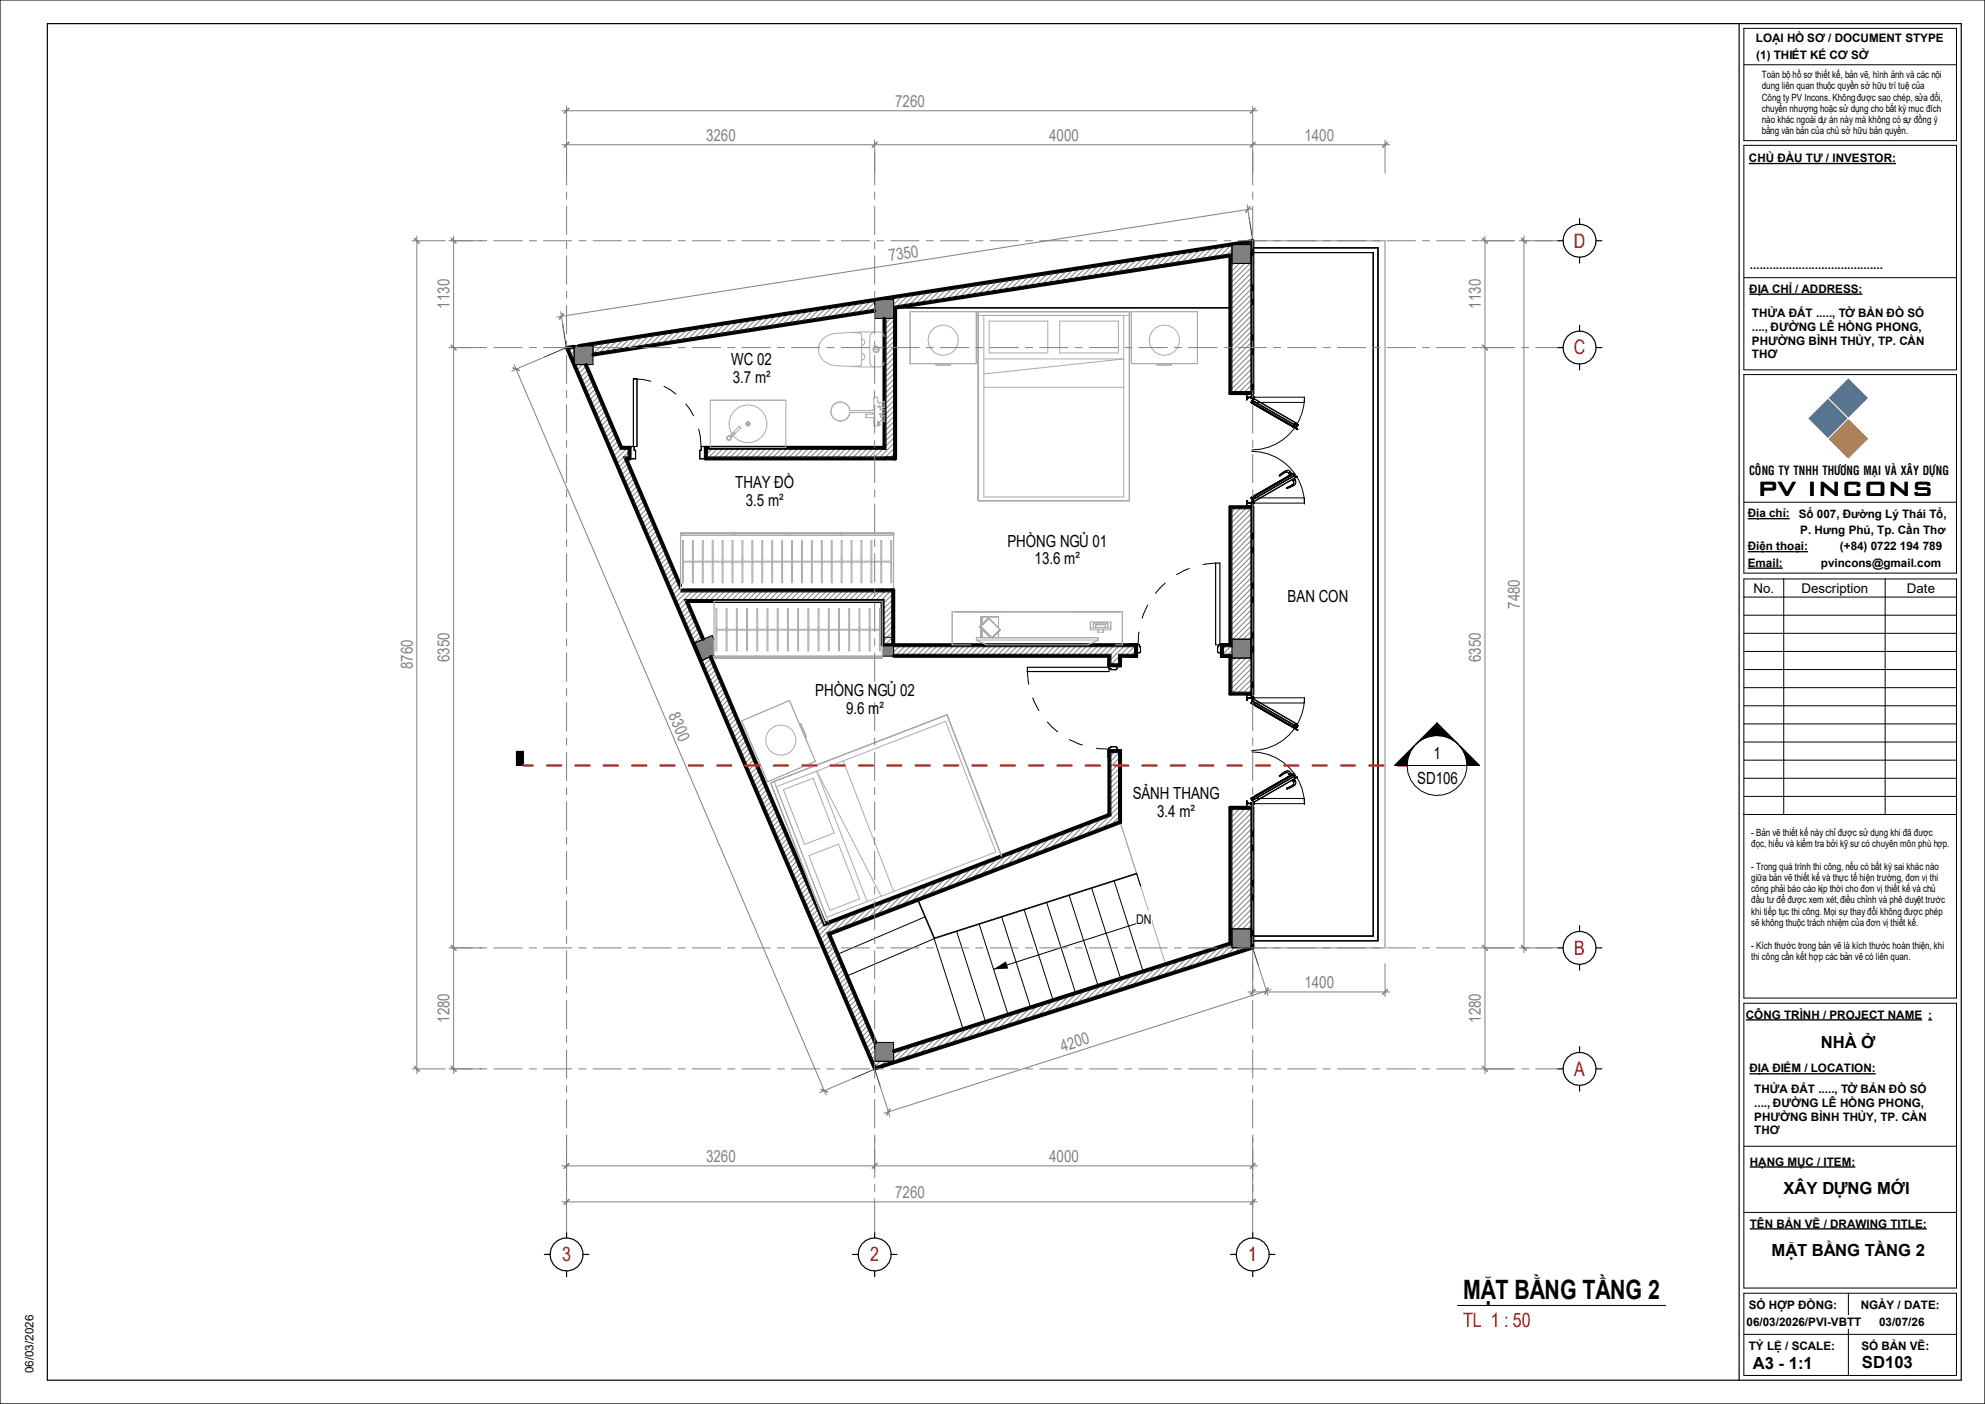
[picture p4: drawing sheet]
<svg xmlns="http://www.w3.org/2000/svg" width="420mm" height="297mm" viewBox="0 0 420 297" stroke-linecap="round" stroke-linejoin="round" font-family="sans-serif">
<defs><g id="words">
<text font-size="5.8" x="371.8" y="105">PV INCONS</text>
<text font-size="5.6" x="309.6" y="274.7">MẶT BẰNG TẦNG 2</text>
<g font-size="4.2" fill="#f00">
<text x="333" y="52.4">D</text>
<text x="333" y="75">C</text>
<text x="333.1" y="201.9">B</text>
<text x="333.1" y="227.5">A</text>
<text x="118.9" y="266.8">3</text>
<text x="184.1" y="266.8">2</text>
<text x="264.1" y="266.8">1</text>
<text x="309.6" y="280.7">TL 1 : 50</text>
</g>
<g font-size="3.5" fill="#808080">
<text x="189.4" y="22.6">7260</text>
<text x="149.4" y="29.8">3260</text>
<text x="222" y="29.8">4000</text>
<text x="276" y="29.8">1400</text>
<text x="188.3" y="55.2" transform="rotate(-9 188.3 55.2)">7350</text>
<text x="95.1" y="65.3" transform="rotate(-90 95.1 65.3)">1130</text>
<text x="313.3" y="65.3" transform="rotate(-90 313.3 65.3)">1130</text>
<text x="321.6" y="128.8" transform="rotate(-90 321.6 128.8)">7480</text>
<text x="87.3" y="141.6" transform="rotate(-90 87.3 141.6)">8760</text>
<text x="95.1" y="140.1" transform="rotate(-90 95.1 140.1)">6350</text>
<text x="313.3" y="140.1" transform="rotate(-90 313.3 140.1)">6350</text>
<text x="141.4" y="151.3" transform="rotate(67 141.4 151.3)">8300</text>
<text x="276" y="209">1400</text>
<text x="95.1" y="216.4" transform="rotate(-90 95.1 216.4)">1280</text>
<text x="313.3" y="216.4" transform="rotate(-90 313.3 216.4)">1280</text>
<text x="224.8" y="222.5" transform="rotate(-18 224.8 222.5)">4200</text>
<text x="149.4" y="245.8">3260</text>
<text x="222" y="245.8">4000</text>
<text x="189.4" y="253.4">7260</text>
</g>
<g font-size="3.5">
<text x="154.7" y="77.3">WC 02</text>
<text x="155" y="81">3.7 m²</text>
<text x="155.6" y="103.2">THAY ĐỒ</text>
<text x="157.8" y="107">3.5 m²</text>
<text x="213.2" y="115.6">PHÒNG NGỦ 01</text>
<text x="218.9" y="119.4">13.6 m²</text>
<text x="272.4" y="127.3">BAN CON</text>
<text x="172.5" y="147.2">PHÒNG NGỦ 02</text>
<text x="179" y="151">9.6 m²</text>
<text x="303.3" y="160.6">1</text>
<text x="299.9" y="165.8">SD106</text>
<text x="239.7" y="169">SẢNH THANG</text>
<text x="244.8" y="172.8">3.4 m²</text>
<text x="385.3" y="221.7">NHÀ Ở</text>
<text x="377.4" y="252.6">XÂY DỰ</text>
<text x="390.9" y="252.6">NG MỚ</text>
<text x="403.1" y="252.6">I</text>
<text x="374.8" y="265.8">MẶT BẰNG TẦ</text>
<text x="399.1" y="265.8">NG 2</text>
<text x="370.9" y="289.6">A3 - 1:1</text>
<text x="394" y="289.5">SD103</text>
</g>
<g font-size="2.8">
<text x="371" y="125.4">No.</text>
<text x="381.2" y="125.4">Description</text>
<text x="403.5" y="125.4">Date</text>
<text x="240.4" y="195.4">DN</text>
</g>
<text font-size="2.6" x="370.1" y="100.4">COÂNG TY TNHH THÖÔNG MAÏI VAØ XAÂY DÖÏNG</text>
<g font-size="2.5">
<text x="371.5" y="8.9">LO</text>
<text x="375" y="8.9">Ạ</text>
<text x="376.8" y="8.9">I HỒ</text>
<text x="382.4" y="8.9">S</text>
<text x="384" y="8.9">Ơ / DOCUMENT STYPE</text>
<text x="371.6" y="12.6">(1) THIẾ</text>
<text x="380.8" y="12.6">T K</text>
<text x="384.8" y="12.6">Ế</text>
<text x="387.1" y="12.6">CƠ S</text>
<text x="393.3" y="12.6">Ở</text>
<text x="370.1" y="34.3">CH</text>
<text x="373.6" y="34.3">Ủ</text>
<text x="376.1" y="34.3">Đ</text>
<text x="377.9" y="34.3">Ầ</text>
<text x="379.6" y="34.3">U T</text>
<text x="383.6" y="34.3">Ư / INVESTOR:</text>
<text x="370.3" y="56.9">.........................................</text>
<text x="370.1" y="62">Đ</text>
<text x="371.9" y="62">Ị</text>
<text x="372.5" y="62">A CH</text>
<text x="378.5" y="62">Ỉ</text>
<text x="379.8" y="62">/ ADDRESS:</text>
<text x="370.7" y="67.1">THỬA</text>
<text x="370.7" y="70">...., ĐƯ</text>
<text x="378.5" y="67.1">Đ</text>
<text x="378.5" y="70">Ờ</text>
<text x="380.3" y="67.1">ẤT ....., T</text>
<text x="380.6" y="70">NG LÊ HỒ</text>
<text x="390.4" y="67.1">Ờ</text>
<text x="392.5" y="70">NG PHONG,</text>
<text x="393.2" y="67.1">BẢN</text>
<text x="399.2" y="67.1">Đ</text>
<text x="401" y="67.1">Ồ</text>
<text x="403.6" y="67.1">S</text>
<text x="405.2" y="67.1">Ố</text>
<text x="370.7" y="72.9">PH</text>
<text x="370.7" y="75.8">THƠ</text>
<text x="374.1" y="72.9">ƯỜ</text>
<text x="378.3" y="72.9">NG BÌNH TH</text>
<text x="392.6" y="72.9">Ủ</text>
<text x="394.4" y="72.9">Y, TP. C</text>
<text x="403.6" y="72.9">ẦN</text>
<text x="369.8" y="109.4">Đ</text>
<text x="371.6" y="109.4">ị</text>
<text x="372.3" y="109.4">a ch</text>
<text x="377.2" y="109.4">ỉ</text>
<text x="377.9" y="109.4">:</text>
<text x="380.6" y="109.6">Số</text>
<text x="380.9" y="113">P. Hưng Phú, Tp. Cần Thơ</text>
<text x="384.4" y="109.6">007,</text>
<text x="389.9" y="109.6">Đườ</text>
<text x="395.2" y="109.6">ng Lý Thái Tổ</text>
<text x="411.2" y="109.6">,</text>
<text x="369.8" y="116.4">Đi</text>
<text x="369.8" y="119.9">Email:</text>
<text x="372.3" y="116.4">ệ</text>
<text x="373.6" y="116.4">n tho</text>
<text x="379.7" y="116.4">ạ</text>
<text x="381.1" y="116.4">i:</text>
<text x="385.3" y="119.9">pvincons@gmail.com</text>
<text x="389.3" y="116.4">(+84) 0722 194 789</text>
<text x="369.4" y="215.5">CÔNG TRÌNH / PROJECT NAME</text>
<text x="408" y="215.5">:</text>
<text x="370.2" y="226.9">Đ</text>
<text x="372" y="226.9">Ị</text>
<text x="372.6" y="226.9">A</text>
<text x="375" y="226.9">ĐI</text>
<text x="377.4" y="226.9">Ể</text>
<text x="379" y="226.9">M / LOCATION:</text>
<text x="371.2" y="231.2">TH</text>
<text x="374.5" y="231.2">ỬA Đ</text>
<text x="380.8" y="231.2">ẤT ....., T</text>
<text x="390.9" y="231.2">Ờ</text>
<text x="393.7" y="231.2">B</text>
<text x="395.4" y="231.2">Ả</text>
<text x="397.2" y="231.2">N Đ</text>
<text x="401.5" y="231.2">Ồ</text>
<text x="404.1" y="231.2">SỐ</text>
<text x="371.2" y="234.1">....,</text>
<text x="371.2" y="237.1">PHƯỜNG BÌNH TH</text>
<text x="371.2" y="240">TH</text>
<text x="374.5" y="240">Ơ</text>
<text x="375.1" y="234.1">ĐƯ</text>
<text x="379" y="234.1">ỜNG LÊ H</text>
<text x="391.1" y="234.1">ỒNG PHONG,</text>
<text x="393.1" y="237.1">Ủ</text>
<text x="394.9" y="237.1">Y, TP. C</text>
<text x="404.1" y="237.1">Ầ</text>
<text x="405.9" y="237.1">N</text>
<text x="370.2" y="246.6">H</text>
<text x="372" y="246.6">Ạ</text>
<text x="373.8" y="246.6">NG M</text>
<text x="380.2" y="246.6">Ụ</text>
<text x="382" y="246.6">C / ITEM:</text>
<text x="370.2" y="259.7">TÊN B</text>
<text x="377.6" y="259.7">Ả</text>
<text x="379.4" y="259.7">N V</text>
<text x="383.5" y="259.7">Ẽ</text>
<text x="385.9" y="259.7">/ DRAWING TITLE:</text>
<text x="369.6" y="280.5">06/03/2026/PVI-VBTT</text>
<text x="370" y="277">SỐ</text>
<text x="374.3" y="277">H</text>
<text x="376" y="277">ỢP Đ</text>
<text x="382.3" y="277">ỒNG:</text>
<text x="393.7" y="277">NGÀY / DATE:</text>
<text x="397.6" y="280.5">03/07/26</text>
<text x="370" y="285.6">T</text>
<text x="371.5" y="285.6">Ỷ</text>
<text x="373.9" y="285.6">L</text>
<text x="375.4" y="285.6">Ệ</text>
<text x="377.7" y="285.6">/ SCALE:</text>
<text x="393.8" y="285.6">S</text>
<text x="395.5" y="285.6">Ố</text>
<text x="398.1" y="285.6">BẢN VẼ</text>
<text x="407.4" y="285.6">:</text>
<text x="7.1" y="290.5" transform="rotate(-90 7.1 290.5)">06/03/2026</text>
</g>
<g font-size="2.1">
<text x="372.8" y="16.5">Toàn b</text>
<text x="377.9" y="16.5">ộ</text>
<text x="379.3" y="16.5">hồ</text>
<text x="381.6" y="16.5">s</text>
<text x="382.5" y="16.5">ơ thi</text>
<text x="385.8" y="16.5">ết kế, bản vẽ, hình ảnh và các nội</text>
<text x="372.8" y="18.9">dung liên quan thuộc quyền sở</text>
<text x="372.8" y="21.3">Công ty PV Incons. Khôngđược sao chép, sửa đổi,</text>
<text x="372.8" y="23.7">chuy</text>
<text x="376.3" y="23.7">ển như</text>
<text x="381.7" y="23.7">ợng hoặc sử</text>
<text x="391.6" y="23.7">dụng cho bất kỳ</text>
<text x="396.2" y="18.9">hữu trí tuệ</text>
<text x="403.8" y="23.7">mục đích</text>
<text x="404.5" y="18.9">của</text>
<text x="372.8" y="26">nào khác ngoài dự</text>
<text x="372.8" y="28.4">b</text>
<text x="373.7" y="28.4">ằ</text>
<text x="374.6" y="28.4">ng văn bả</text>
<text x="381.8" y="28.4">n của chủ</text>
<text x="387" y="26">án này mà không có sự</text>
<text x="389.6" y="28.4">sở</text>
<text x="392.1" y="28.4">hữu bản quyền.</text>
<text x="404.9" y="26">đồng ý</text>
<text x="370.5" y="176.8">- Bả</text>
<text x="370.5" y="179.2">đ</text>
<text x="371.5" y="179.2">ọc, hi</text>
<text x="373.6" y="176.8">n v</text>
<text x="375.5" y="179.2">ểu và kiể</text>
<text x="375.8" y="176.8">ẽ</text>
<text x="377.2" y="176.8">thiế</text>
<text x="379.9" y="176.8">t kế</text>
<text x="382.1" y="179.2">m tra bởi kỹ</text>
<text x="383.1" y="176.8">này chỉ</text>
<text x="388.9" y="176.8">đư</text>
<text x="390.9" y="176.8">ợc sử</text>
<text x="391.4" y="179.2">sư có chuyên môn phù hợp.</text>
<text x="395.8" y="176.8">dụng khi đã được</text>
<text x="370.5" y="184">- Trong quá trình thi công, nếu có bất kỳ</text>
<text x="400.8" y="184">sai khác nào</text>
<text x="370.5" y="186.4">gi</text>
<text x="370.5" y="188.7">công ph</text>
<text x="370.5" y="191.1">đ</text>
<text x="371.5" y="191.1">ầu tư để</text>
<text x="371.8" y="186.4">ữ</text>
<text x="372.9" y="186.4">a b</text>
<text x="375.2" y="186.4">ản vẽ</text>
<text x="376.5" y="188.7">ải báo cáo k</text>
<text x="378.2" y="191.1">được xem xét,điều chỉ</text>
<text x="379.7" y="186.4">thi</text>
<text x="381.5" y="186.4">ết kế</text>
<text x="385.4" y="188.7">ị</text>
<text x="385.6" y="186.4">và thực tế</text>
<text x="385.7" y="188.7">p thời cho đơn vị</text>
<text x="393.5" y="186.4">hiện trường, đơn vị</text>
<text x="395.2" y="191.1">nh và phê duyệt trước</text>
<text x="398.8" y="188.7">thiết kế</text>
<text x="404.7" y="188.7">và chủ</text>
<text x="408.3" y="186.4">thi</text>
<text x="370.5" y="193.5">khi ti</text>
<text x="370.5" y="195.9">s</text>
<text x="371.4" y="195.9">ẽ</text>
<text x="372.8" y="195.9">không thuộc trách nhiệm của đơn vị</text>
<text x="374" y="193.5">ếp tục thi công. Mọi sự</text>
<text x="391.5" y="193.5">thay đổi không được phép</text>
<text x="400" y="195.9">thiết kế.</text>
<text x="370.5" y="200.6">- Kích thước trong bản vẽ</text>
<text x="370.5" y="203">thi công cần kế</text>
<text x="381.8" y="203">t hợp các bả</text>
<text x="390.1" y="200.6">là kích thước hoàn thiện, khi</text>
<text x="391.1" y="203">n vẽ</text>
<text x="394.7" y="203">có liên quan.</text>
</g>
</g></defs>
<g fill="#808080">
<path d="M121.5 73.1h4v4h-4z"/>
<path d="M185.1 63.4h4v4h-4z"/>
<path d="M260.7 51.7h4v4h-4z"/>
<path d="M185.1 220.5h4v4h-4z"/>
<path d="M260.7 196.5h4v4h-4z"/>
<path d="M186.7 134.8h2.4v4h-2.4z"/>
<path d="M147 136l3.7-1.6 .4 1v3.2l-2.5 1.1z"/>
<path d="M260.7 135.2h4v4h-4z"/>
</g>
<g fill="#fff">
<path d="M187.5 67.4h1.6v29.3h-1.6z"/>
<path d="M174.3 195.9l62.4-23.9v1.7l-61.7 23.7z"/>
<path d="M187.1 125.2h1.6v11.2h-1.6z"/>
<path d="M144.1 125.2h43v1.6h-42.3z"/>
<path d="M258.9 136.8v1.6h1.8v-1.6zM189.1 136.8v1.6h51v-1.6z"/>
<path d="M149.7 95.1v1.6h37.8v-1.6zM131.2 95.1l.7 1.6h1v-1.6z"/>
<path d="M235.1 159.2v13.4l1.6-.6v-12.8zM235.1 138.4v2h1.6v-2z"/>
</g>
<path d="M243.1 194.1l.3-.2 .3 1-.4-.1-.2-.3zM210.2 205l2.6-1.6 .5 1.5z" fill="#000"/>
<g fill="none" stroke="#808080" stroke-width=".21">
<path d="M210.7 59.8l-2 1.9M212 59.6l-1.9 1.9M213.3 59.4l-1.9 1.9M214.7 59.2l-1.9 1.9M216 59l-1.9 1.9M217.4 58.8l-2 1.9M218.7 58.6l-1.9 1.9M220 58.3l-1.9 2M221.4 58.1l-1.9 2M222.7 57.9l-1.9 1.9M224.1 57.7l-2 1.9M225.4 57.5l-1.9 1.9"/>
<path d="M226.7 57.3l-1.9 1.9M228.1 57.1l-1.9 1.9M229.4 56.9l-1.9 1.9M230.8 56.7l-2 1.9M232.1 56.5l-1.9 1.9M233.4 56.3l-1.9 1.9M234.8 56l-1.9 2M236.1 55.8l-1.9 2M237.5 55.6l-2 1.9M238.8 55.4l-1.9 1.9M240.1 55.2l-1.9 1.9M241.5 55l-1.9 1.9"/>
<path d="M242.8 54.8l-1.9 1.9M244.2 54.6l-2 1.9M245.5 54.4l-1.9 1.9M246.8 54.2l-1.9 1.9M248.2 54l-1.9 1.9M249.5 53.8l-1.9 1.9M250.9 53.5l-2 2M252.2 53.3l-1.9 2M253.5 53.1l-1.9 1.9M254.9 52.9l-1.9 1.9M256.2 52.7l-1.9 1.9M257.6 52.5l-2 1.9"/>
<path d="M258.9 52.3l-1.9 1.9M260.2 52.1l-1.9 1.9M260.7 52.8l-1 1M261.1 55.7l-.4 .5M262.3 55.7l-1.6 1.6M262.9 51.7h.1M263.4 55.7l-2.7 2.7M264.3 51.5l-.3 .2M264.5 55.7l-3.8 3.9M264.7 56.7l-4 4M264.7 57.8l-4 4M264.7 59l-4 4"/>
<path d="M120.9 73.8l-.3 .3M121.5 74.3l-.6 .6M121.5 75.5l-.3 .2M122.1 77.1l-.2 .2M123.2 77.1l-.9 1M123.8 77.6l-1.2 1.3M124.2 78.4l-1.3 1.3M124.5 79.2l-1.2 1.3M126.3 72.9l-.8 .8M127.6 72.7l-1.9 1.9M128.9 72.5l-1.9 1.9M130.3 72.3l-1.9 1.9"/>
<path d="M131.6 72.1l-1.9 1.9M133 71.9l-2 1.9M134.3 71.7l-1.9 1.9M135.6 71.5l-1.9 1.9M137 71.3l-1.9 1.9M138.3 71.1l-1.9 1.9M139.7 70.9l-2 1.9M141 70.6l-1.9 2M142.3 70.4l-1.9 2M143.7 70.2l-1.9 1.9M145 70l-1.9 1.9M146.4 69.8l-2 1.9"/>
<path d="M147.7 69.6l-1.9 1.9M149 69.4l-1.9 1.9M150.4 69.2l-1.9 1.9M151.7 69l-1.9 1.9M153.1 68.8l-2 1.9M154.4 68.6l-1.9 1.9M155.7 68.4l-1.9 1.9M157.1 68.1l-1.9 2M158.4 67.9l-1.9 2M159.8 67.7l-2 1.9M161.1 67.5l-1.9 1.9M162.4 67.3l-1.9 1.9"/>
<path d="M163.8 67.1l-1.9 1.9M165.1 66.9l-1.9 1.9M166.5 66.7l-2 1.9M167.8 66.5l-1.9 1.9M169.1 66.3l-1.9 1.9M170.5 66.1l-1.9 1.9M171.8 65.8l-1.9 2M173.2 65.6l-2 2M174.5 65.4l-1.9 2M175.8 65.2l-1.9 1.9M177.2 65l-1.9 1.9M178.5 64.8l-1.9 1.9"/>
<path d="M179.9 64.6l-2 1.9M181.2 64.4l-1.9 1.9M182.5 64.2l-1.9 1.9M183.9 64l-1.9 1.9M185.1 63.9l-1.8 1.8M185.1 65l-.5 .5M187.9 63.3v.1M188.4 67.4l-.9 .9M189.1 67.8l-1.6 1.6M189.1 70.1l-1.6 1.6M189.1 71.2l-1.6 1.6M189.1 72.3l-1.6 1.6"/>
<path d="M189.1 73.5l-1.6 1.6M189.1 74.6l-1.6 1.6M189.1 75.7l-1.6 1.6M189.1 76.9l-1.6 1.6M189.1 79.1l-1.6 1.6M189.1 69l-1.6 1.6M189.1 78l-1.6 1.6M189.2 63.1l-.2 .3M190.6 62.9l-1.5 1.5M191.9 62.7l-1.9 1.9M193.2 62.5l-1.9 1.9M194.6 62.3l-1.9 1.9"/>
<path d="M195.9 62.1l-1.9 1.9M197.3 61.9l-1.9 1.9M198.6 61.7l-1.9 1.9M199.9 61.5l-1.9 1.9M201.3 61.3l-1.9 1.9M202.6 61.1l-1.9 1.9M204 60.8l-2 2M205.3 60.6l-1.9 2M206.6 60.4l-1.9 1.9M208 60.2l-1.9 1.9M209.3 60l-1.9 1.9M264.7 61.2l-4 4"/>
<path d="M264.7 62.4l-4 4M264.7 63.5l-4 4M264.7 64.6l-4 4M264.7 71.4l-4 4M264.7 72.6l-4 3.9M264.7 73.7l-4 4M264.7 74.8l-4 4M264.7 60.1l-4 4M264.7 65.8l-4 4M264.7 66.9l-4 4M264.7 68l-4 4M264.7 69.2l-4 4"/>
<path d="M264.7 70.3l-4 4M264.7 75.9l-4 4M264.7 77.1l-4 4M264.7 78.2l-4 4M264.7 79.3l-3.5 3.5M124.8 80l-1.2 1.2M125.2 80.8l-1.3 1.2M125.5 81.6l-1.2 1.2M125.8 82.4l-1.2 1.2M126.2 83.2l-1.2 1.2M126.5 84l-1.2 1.2M126.9 84.8l-1.3 1.2"/>
<path d="M127.2 85.6l-1.2 1.2M127.5 86.4l-1.2 1.2M127.9 87.2l-1.2 1.2M128.2 88l-1.2 1.2M128.6 88.7l-1.3 1.3M128.9 89.5l-1.2 1.3M129.2 90.3l-1.2 1.3M129.6 91.1l-1.2 1.2M129.9 91.9l-1.2 1.2M130.2 92.7l-1.2 1.2M130.6 93.5l-1.2 1.2M130.9 94.3l-1.2 1.2"/>
<path d="M131.3 95.1l-1.3 1.2M132.3 97.5l-1.2 1.2M132.4 95.1l-2 2M132.6 98.3l-1.2 1.2M132.9 95.7l-2.2 2.2M133 99l-1.3 1.3M133.3 99.8l-1.2 1.3M150.5 95.1l-.8 .8M151.7 95.1l-1.6 1.6M152.8 95.1l-1.6 1.6M153.9 95.1l-1.6 1.6M155.1 95.1l-1.6 1.6"/>
<path d="M156.2 95.1l-1.6 1.6M157.3 95.1l-1.6 1.6M158.4 95.1l-1.6 1.6M159.6 95.1l-1.6 1.6M160.7 95.1l-1.6 1.6M161.8 95.1l-1.6 1.6M163 95.1l-1.6 1.6M164.1 95.1l-1.6 1.6M165.2 95.1l-1.6 1.6M166.4 95.1l-1.6 1.6M167.5 95.1l-1.6 1.6M168.6 95.1l-1.6 1.6"/>
<path d="M169.8 95.1l-1.6 1.6M170.9 95.1l-1.6 1.6M172 95.1l-1.6 1.6M173.2 95.1l-1.6 1.6M174.3 95.1l-1.6 1.6M175.4 95.1l-1.6 1.6M176.5 95.1l-1.6 1.6M177.7 95.1l-1.6 1.6M178.8 95.1l-1.6 1.6M179.9 95.1l-1.6 1.6M181.1 95.1l-1.6 1.6M182.2 95.1l-1.6 1.6"/>
<path d="M183.3 95.1l-1.6 1.6M184.5 95.1l-1.6 1.6M185.6 95.1l-1.6 1.6M186.7 95.1l-1.6 1.6M189.1 80.3l-1.6 1.6M189.1 81.4l-1.6 1.6M189.1 82.5l-1.6 1.6M189.1 83.7l-1.6 1.6M189.1 84.8l-1.6 1.6M189.1 85.9l-1.6 1.6M189.1 88.2l-1.6 1.6M189.1 89.3l-1.6 1.6"/>
<path d="M189.1 90.4l-1.6 1.6M189.1 91.6l-1.6 1.6M189.1 92.7l-1.6 1.6M189.1 93.8l-2.8 2.9M189.1 95l-1.7 1.7M189.1 87.1l-1.6 1.6M189.1 96.1l-.6 .6M264.7 80.5l-2.4 2.3M264.7 81.6l-1.3 1.2M264.7 82.7l-.1 .1M133.6 100.6l-1.2 1.3M134 101.4l-1.2 1.2"/>
<path d="M134.3 102.2l-1.2 1.2M134.6 103l-1.2 1.2M135 103.8l-1.2 1.2M135.3 104.6l-1.2 1.2M135.7 105.4l-1.3 1.2M136 106.2l-1.2 1.2M136.3 107l-1.2 1.2M136.7 107.8l-1.2 1.2M137 108.6l-1.2 1.2M137.4 109.4l-1.3 1.2M137.7 110.1l-1.2 1.3M138 110.9l-1.2 1.3"/>
<path d="M138.4 111.7l-1.2 1.3M138.7 112.5l-1.2 1.2M139.1 113.3l-1.3 1.2M139.4 114.1l-1.2 1.2M139.7 114.9l-1.2 1.2M140.1 115.7l-1.3 1.2M140.4 116.5l-1.2 1.2M140.7 117.3l-1.2 1.2M141.1 118.1l-1.2 1.2M141.4 118.9l-1.2 1.2M141.8 119.7l-1.3 1.2M261.3 107.6l-.6 .6"/>
<path d="M262.4 107.6l-1.7 1.8M263.5 107.6l-2.8 2.9M264.7 107.6l-4 4M264.7 108.8l-4 3.9M264.7 109.9l-4 4M264.7 111l-4 4M264.7 112.1l-4 4M264.7 117.8l-4 4M264.7 118.9l-4 4M264.7 113.3l-4 4M264.7 114.4l-4 4M264.7 115.5l-4 4"/>
<path d="M264.7 116.7l-4 4M142.1 120.5l-1.2 1.2M142.4 121.2l-1.2 1.3M142.8 122l-1.2 1.3M143.1 122.8l-1.2 1.2M143.5 123.6l-1.3 1.2M143.8 124.4l-1.2 1.2M144.1 125.2l-1.2 1.2M145.1 127.6l-1.2 1.2M145.3 125.2l-2 2M145.5 128.4l-1.2 1.2M145.8 129.2l-1.2 1.2"/>
<path d="M146.2 130l-1.3 1.2M146.4 125.2l-2.8 2.8M146.5 130.8l-1.2 1.2M146.8 131.5l-1.2 1.3M147.2 132.3l-1.2 1.3M147.5 133.1l-1.2 1.3M147.5 125.2l-1.6 1.6M147.9 133.9l-1.3 1.2M148.2 134.7l-1.2 1.2M148.7 125.2l-1.6 1.6M149.1 139.4l-.4 .5M149.8 125.2l-1.6 1.6"/>
<path d="M150.2 139.5l-1.2 1.2M150.9 125.2l-1.6 1.6M152 125.2l-1.6 1.6M153.2 125.2l-1.6 1.6M154.3 125.2l-1.6 1.6M155.4 125.2l-1.6 1.6M156.6 125.2l-1.6 1.6M157.7 125.2l-1.6 1.6M158.8 125.2l-1.6 1.6M160 125.2l-1.6 1.6M161.1 125.2l-1.6 1.6M162.2 125.2l-1.6 1.6"/>
<path d="M163.4 125.2l-1.6 1.6M164.5 125.2l-1.6 1.6M165.6 125.2l-1.6 1.6M166.8 125.2l-1.6 1.6M167.9 125.2l-1.6 1.6M169 125.2l-1.6 1.6M170.1 125.2l-1.6 1.6M171.3 125.2l-1.6 1.6M172.4 125.2l-1.6 1.6M173.5 125.2l-1.6 1.6M174.7 125.2l-1.6 1.6M175.8 125.2l-1.6 1.6"/>
<path d="M176.9 125.2l-1.6 1.6M178.1 125.2l-1.6 1.6M179.2 125.2l-1.6 1.6M180.3 125.2l-1.6 1.6M181.5 125.2l-1.6 1.6M182.6 125.2l-1.6 1.6M183.7 125.2l-1.6 1.6M184.9 125.2l-1.6 1.6M186 125.2l-1.6 1.6M187.1 125.2l-1.6 1.6M188.2 125.2l-1.6 1.6M188.7 127l-1.6 1.6"/>
<path d="M188.7 125.9l-1.6 1.6M188.7 128.2l-1.6 1.6M188.7 129.3l-1.6 1.6M188.7 130.4l-1.6 1.6M188.7 131.6l-1.6 1.6M188.7 132.7l-1.6 1.6M188.7 133.8l-1.6 1.6M188.7 135l-1.5 1.4M188.7 136.1l-.3 .3M189.1 136.8h.1M190.2 136.8l-1.1 1.2M191.4 136.8l-1.6 1.6"/>
<path d="M192.5 136.8l-1.6 1.6M193.6 136.8l-1.6 1.6M194.7 136.8l-1.6 1.6M195.9 136.8l-1.6 1.6M197 136.8l-1.6 1.6M198.1 136.8l-1.6 1.6M199.3 136.8l-1.6 1.6M200.4 136.8l-1.6 1.6M201.5 136.8l-1.6 1.6M202.7 136.8l-1.6 1.6M203.8 136.8l-1.6 1.6M204.9 136.8l-1.6 1.6"/>
<path d="M206.1 136.8l-1.6 1.6M207.2 136.8l-1.6 1.6M208.3 136.8l-1.6 1.6M209.5 136.8l-1.6 1.6M210.6 136.8l-1.6 1.6M211.7 136.8l-1.6 1.6M212.8 136.8l-1.6 1.6M214 136.8l-1.6 1.6M215.1 136.8l-1.6 1.6M216.2 136.8l-1.6 1.6M217.4 136.8l-1.6 1.6M218.5 136.8l-1.6 1.6"/>
<path d="M219.6 136.8l-1.6 1.6M220.8 136.8l-1.6 1.6M221.9 136.8l-1.6 1.6M223 136.8l-1.6 1.6M224.2 136.8l-1.6 1.6M225.3 136.8l-1.6 1.6M226.4 136.8l-1.6 1.6M227.6 136.8l-1.6 1.6M228.7 136.8l-1.6 1.6M229.8 136.8l-1.6 1.6M230.9 136.8l-1.6 1.6M232.1 136.8l-1.6 1.6"/>
<path d="M233.2 136.8l-1.6 1.6M234.3 136.8l-1.6 1.6M235.5 136.8l-1.6 1.6M236.6 136.8l-1.6 1.6M236.7 139l-1.4 1.4M237.7 136.8l-2.6 2.7M238.9 136.8l-1.6 1.6M240 136.8l-1.6 1.6M240.1 137.9l-.6 .5M259.2 136.8l-.3 .4M260.4 136.8l-1.5 1.5M260.7 137.6l-.8 .8"/>
<path d="M261.4 139.2l-.7 .7M262.5 139.2l-1.8 1.8M263.6 139.2l-2.9 3M264.7 120.1l-4 4M264.7 121.2l-4 4M264.7 122.3l-4 4M264.7 126.9l-4 3.9M264.7 128l-4 4M264.7 129.1l-4 4M264.7 130.2l-4 4M264.7 131.4l-3.9 3.8M264.7 139.3l-4 4"/>
<path d="M264.7 123.5l-4 4M264.7 124.6l-4 4M264.7 125.7l-4 4M264.7 132.5l-2.7 2.7M264.7 133.6l-1.6 1.6M264.7 134.8l-.5 .4M150.6 140.3l-1.3 1.2M150.9 141.1l-1.2 1.2M151.2 141.9l-1.2 1.2M151.6 142.6l-1.2 1.3M151.9 143.4l-1.2 1.3M152.3 144.2l-1.3 1.2"/>
<path d="M152.6 145l-1.2 1.2M152.9 145.8l-1.2 1.2M153.3 146.6l-1.2 1.2M153.6 147.4l-1.2 1.2M154 148.2l-1.3 1.2M154.3 149l-1.2 1.2M154.6 149.8l-1.2 1.2M155 150.6l-1.3 1.2M155.3 151.4l-1.2 1.2M155.6 152.2l-1.2 1.2M156 152.9l-1.2 1.3M156.3 153.7l-1.2 1.3"/>
<path d="M156.7 154.5l-1.3 1.3M157 155.3l-1.2 1.2M157.3 156.1l-1.2 1.2M157.7 156.9l-1.2 1.2M158 157.7l-1.2 1.2M158.4 158.5l-1.3 1.2M158.7 159.3l-1.2 1.2M235.7 159.2l-.6 .6M236.7 140.1l-.3 .3M236.7 159.4l-1.6 1.6M264.7 140.4l-4 4M264.7 146.1l-.4 .3"/>
<path d="M264.7 141.6l-4 4M264.7 142.7l-3.8 3.7M264.7 143.8l-2.6 2.6M264.7 145l-1.5 1.4M159 160.1l-1.2 1.2M159.4 160.9l-1.2 1.2M159.7 161.7l-1.2 1.2M160 162.5l-1.2 1.2M160.4 163.3l-1.2 1.2M160.7 164l-1.2 1.3M161.1 164.8l-1.3 1.3M161.4 165.6l-1.2 1.2"/>
<path d="M161.7 166.4l-1.2 1.2M162.1 167.2l-1.2 1.2M162.4 168l-1.2 1.2M162.8 168.8l-1.3 1.2M163.1 169.6l-1.2 1.2M163.4 170.4l-1.2 1.2M163.8 171.2l-1.2 1.2M164.1 172l-1.2 1.2M164.5 172.8l-1.3 1.2M164.8 173.6l-1.2 1.2M165.1 174.3l-1.2 1.3M165.5 175.1l-1.3 1.3"/>
<path d="M165.8 175.9l-1.2 1.3M166.1 176.7l-1.2 1.2M166.5 177.5l-1.2 1.2M166.8 178.3l-1.2 1.2M167.2 179.1l-1.3 1.2M167.5 179.9l-1.2 1.2M216.2 179.8l-2.8 2.8M218 179.1l-2.7 2.8M219.9 178.4l-2.8 2.8M221.7 177.7l-2.8 2.8M223.5 177l-2.7 2.8M225.4 176.3l-2.8 2.8"/>
<path d="M227.2 175.6l-2.8 2.8M229.1 174.9l-2.8 2.8M230.9 174.2l-2.8 2.8M232.7 173.5l-2.8 2.8M234.6 172.8l-2.8 2.8M236.7 160.5l-1.6 1.6M236.7 165l-1.6 1.6M236.7 166.2l-1.6 1.6M236.7 167.3l-1.6 1.6M236.7 168.4l-1.6 1.6M236.7 169.6l-1.6 1.6M236.7 170.7l-1.6 1.6"/>
<path d="M236.7 161.6l-1.6 1.6M236.7 162.8l-1.6 1.6M236.7 163.9l-1.6 1.6M236.7 171.8l-3.1 3.1M236.7 172.9l-1.2 1.3M261 171.2l-.3 .4M262.2 171.2l-1.5 1.5M263.3 171.2l-2.6 2.6M264.4 171.2l-3.7 3.8M264.7 172.1l-4 4M264.7 173.2l-4 4M264.7 174.4l-4 4"/>
<path d="M264.7 175.5l-4 4M264.7 176.6l-4 4M264.7 177.8l-4 4M264.7 178.9l-4 4M167.8 180.7l-1.2 1.2M168.2 181.5l-1.2 1.2M168.5 182.3l-1.2 1.2M168.9 183.1l-1.3 1.2M169.2 183.9l-1.2 1.2M169.5 184.7l-1.2 1.2M169.9 185.4l-1.3 1.3M170.2 186.2l-1.2 1.3"/>
<path d="M170.5 187l-1.2 1.2M170.9 187.8l-1.2 1.2M171.2 188.6l-1.2 1.2M171.6 189.4l-1.3 1.2M171.9 190.2l-1.2 1.2M172.2 191l-1.2 1.2M172.6 191.8l-1.2 1.2M172.9 192.6l-1.2 1.2M173.3 193.4l-1.3 1.2M173.6 194.2l-1.2 1.2M173.9 195l-1.2 1.2M174.3 195.7l-1.2 1.3"/>
<path d="M175.3 198.1l-1.2 1.2M175.6 198.9l-1.2 1.2M175.8 195.3l-2.4 2.5M176 199.7l-1.3 1.2M177.6 194.6l-3.9 4M179.5 193.9l-2.8 2.8M181.3 193.2l-2.8 2.8M183.2 192.5l-2.8 2.8M185 191.8l-2.8 2.8M186.8 191.1l-2.8 2.8M188.7 190.4l-2.8 2.8M190.5 189.7l-2.8 2.8"/>
<path d="M192.3 189l-2.7 2.8M194.2 188.3l-2.8 2.8M196 187.6l-2.8 2.8M197.8 186.9l-2.7 2.8M199.7 186.2l-2.8 2.8M201.5 185.5l-2.8 2.8M203.4 184.8l-2.8 2.7M205.2 184.1l-2.8 2.7M207 183.4l-2.8 2.7M208.9 182.7l-2.8 2.7M210.7 181.9l-2.8 2.8M212.5 181.2l-2.8 2.8"/>
<path d="M214.4 180.5l-2.8 2.8M260.7 199.9l-2.5 2.4M264.7 181.2l-4 3.9M264.7 182.3l-4 4M264.7 183.4l-4 4M264.7 184.5l-4 4M264.7 185.7l-4 4M264.7 186.8l-4 4M264.7 187.9l-4 4M264.7 190.2l-4 4M264.7 191.3l-4 4M264.7 192.5l-4 4"/>
<path d="M264.7 193.6l-2.9 2.9M264.7 194.7l-1.8 1.8M264.7 195.9l-.7 .6M264.7 180l-4 4M264.7 189.1l-4 4M176.3 200.5l-1.2 1.2M176.6 201.3l-1.2 1.2M177 202.1l-1.2 1.2M177.3 202.9l-1.2 1.2M177.7 203.7l-1.3 1.2M178 204.5l-1.2 1.2M178.3 205.3l-1.2 1.2"/>
<path d="M178.7 206.1l-1.2 1.2M179 206.8l-1.2 1.3M179.4 207.6l-1.3 1.3M179.7 208.4l-1.2 1.2M180 209.2l-1.2 1.2M180.4 210l-1.3 1.2M180.7 210.8l-1.2 1.2M181 211.6l-1.2 1.2M181.4 212.4l-1.2 1.2M181.7 213.2l-1.2 1.2M182.1 214l-1.3 1.2M182.4 214.8l-1.2 1.2"/>
<path d="M182.7 215.6l-1.2 1.2M183.1 216.4l-1.2 1.2M183.4 217.1l-1.2 1.3M183.8 217.9l-1.3 1.3M184.1 218.7l-1.2 1.3M184.4 219.5l-1.2 1.2M199.2 219.5l-2.5 2.5M200.8 219l-2.4 2.4M202.5 218.4l-2.5 2.5M204.1 217.9l-2.4 2.5M205.8 217.4l-2.5 2.4M207.5 216.8l-2.5 2.5"/>
<path d="M209.1 216.3l-2.4 2.5M210.8 215.8l-2.5 2.4M212.5 215.2l-2.5 2.5M214.1 214.7l-2.4 2.5M215.8 214.2l-2.5 2.5M217.5 213.6l-2.5 2.5M219.1 213.1l-2.4 2.5M220.8 212.6l-2.5 2.5M222.4 212.1l-2.4 2.4M224.1 211.5l-2.5 2.5M225.8 211l-2.5 2.5M227.4 210.5l-2.4 2.4"/>
<path d="M229.1 209.9l-2.5 2.5M230.8 209.4l-2.5 2.5M232.4 208.9l-2.4 2.4M234.1 208.3l-2.5 2.5M235.8 207.8l-2.5 2.5M237.4 207.3l-2.5 2.4M239.1 206.7l-2.5 2.5M240.7 206.2l-2.4 2.5M242.4 205.7l-2.5 2.4M244.1 205.1l-2.5 2.5M245.7 204.6l-2.4 2.5M247.4 204.1l-2.5 2.4"/>
<path d="M249.1 203.5l-2.5 2.5M250.7 203l-2.4 2.5M252.4 202.5l-2.5 2.4M254.1 201.9l-2.5 2.5M255.7 201.4l-2.5 2.5M257.4 200.9l-2.5 2.4M259 200.3l-2.4 2.5M261.2 200.5l-1.3 1.2M262.3 200.5l-.7 .7M263.4 200.5l-.2 .2M184.8 220.3l-1.2 1.2M185.1 221.1l-1.2 1.2"/>
<path d="M185.1 222.3l-.9 .8M185.1 223.4l-.5 .5M185.1 224.5l-.2 .2M186.2 224.5l-1 1M187.4 224.5l-.7 .7M188.5 224.5l-.1 .1M189.2 222.7l-.1 .1M190.8 222.2l-1.7 1.7M192.5 221.6l-2.5 2.5M194.2 221.1l-2.5 2.5M195.8 220.6l-2.4 2.4M197.5 220l-2.5 2.5"/>
</g>
<g fill="none" stroke="#aaa" stroke-width=".21">
<path d="M121.5 73.3l-1.6 .2 53.3 124.9M180 70.3l2 .2 .3 .4v6.1l-.3 .4-2 .1M182.3 74.8l.4 .1 .3 .4v.4l-.3 .3-.4 .2M182.3 71.7l.4 .1 .3 .4v.4l-.3 .3-.4 .2M184.9 73.8l.5 .1 .4-.1M185 70.2l-.5 .2-.3 .3-.2 .5v5.4l.2 .5 .3 .4 .5 .1M185.1 63.4l-62.7 9.7M185.2 63.4l79.9-12.5h28v149.6h-28l-17.8 5.7M187.1 71.2l-.3-.7-.5-.2a69.2 69.2 0 0 0-10.3 .3 3.3 3.3 0 0 0-2.8 3.3 3.3 3.3 0 0 0 2.8 3.3 69.2 69.2 0 0 0 10.3 .4l.5-.3 .3-.7M192.6 65.9h14v11h-14zM198.1 76.9v.3h3v-.3M207 65.9h32v40h-32z"/>
<path d="M207 66.7h32M208.2 75.9h29.6l-29.6 3.2M208.2 66.7v38.4h29.6v-38.4M209.3 67.9h12.4v6.8h-12.4zM224.2 67.9h12.4v6.8h-12.4zM239.4 65.9h14v11h-14zM244.9 76.9v.3h3v-.3M150.3 84.7h16v10h-16zM154 92.4l.3-.1 2.1-2.1 .4 .3-2.2 2.1-.1 .4M154 92.4h.5l.9-.9-.8 1-.1 .5M154 92.4l-.2 .3 .2 .3 .2 .1 .3-.1M154 92.4l.2-.1 .3 .1 .1 .3-.1 .3"/>
<path d="M154.4 92.2l-.5 .1-.1 .6 .5 .3 .3-.2 .1-.4M154.9 91.7a4 4 0 0 1 3.1-6 4 4 0 0 1 3.9 5.6 4 4 0 0 1-6.8 .8M158.1 89.4l.2-.1 .3 .2v.3l-.3 .2-.2-.1-.2-.2zM183.2 87.8v.4M183.2 88.2h.1M183.2 87.7v.1M183.2 87.7h.1M183.2 88.3h.1M183.3 87.7h-.1M183.3 87.7h.1M183.3 87.6v.1M183.3 88.3h.1"/>
<path d="M183.4 88.3h1.5v.9M183.4 87.6h-.1M184.9 89.2v.1M184.9 89.3v.8h.8v-.8M185.7 89.2v.1M185.7 89.2l.1 .2M185.8 89.7h.1M185.8 89.6v.1M185.8 89.5v.1M185.8 89.7v.1M185.8 89.4v.1M185.8 89.8h.1"/>
<path d="M185.8 89.4h.1M185.8 89.8v.1M185.8 89.9h.1M185.8 89.9v.1M185.8 90h.1M185.9 90h.1M186 90h-.1M186 90h.1M186.1 89.3l.1 .5M186.1 89.2v.1M186.1 89.2h.1M186.1 85.2h.1"/>
<path d="M186.1 85.9h.1M186.1 89.9v.1M186.1 89.9h.1M186.2 89.8l-.1 .1M186.2 89.8h.1M186.2 86.1h.1M186.2 86.1v.5h.9v.9h-.5l-.2 .4M186.2 87.6h.1M186.2 87.5h.1l-.1 .2zM186.3 88.2h.1M186.4 88l-.1 .2M186.4 87.9v.1"/>
<path d="M186.5 88.9h.1M186.5 88.9l.2 .1M186.5 89l-.3 .2M186.5 88.9v.1M186.5 89h.1M186.6 85.2h-.8l-.1-1.2h-.8v2.6h-.2v.2h-4.9l-.3-.9-.7-.6a2 2 0 0 0-2.9 1 2 2 0 0 0 1.5 2.7 2 2 0 0 0 2.4-1.7h4.9v.2h.2v.1h-1.5M186.6 85.9h-.8v.2h.4M186.6 85.9v.1M186.6 86l.2 .1M186.6 85.1v.1M186.7 88.1l-.4 .1M186.7 85.1h-.1"/>
<path d="M186.7 88.1h.1M186.7 85.1h.1M186.7 89h.1M186.7 89l.1 .1M186.8 89.1h.1M186.8 88l-.1 .1M186.8 86.1h.1M186.8 88h.1M186.9 89.1h.1M186.9 88h-.1M186.9 86.1h.1M186.9 89.1l.1 .1"/>
<path d="M186.9 88l.2-.1-.1 1.3M186.9 88h.1M186.9 86.1l.1 .1M187 89.2h.1M187 86.2h.1M187 84.9l-.3 .2M187 84.9v1.3M187 84.9h.1M208.2 81.9h29.6M144 112.9v.1M144 113v.1M144 112.8h11.2v.4h-11.2z"/>
<path d="M144.4 114.4h.2v4h-.2zM144.4 119.2h.2v4.1h-.2zM144.4 118.7h44.3M144.4 118.9h44.3M144.5 118.4v.9zM146.5 114.4h.2v4h-.2zM146.5 119.2h.2v4.1h-.2zM146.6 118.4v.9zM148.6 114.4h.2v4h-.2zM148.6 119.2h.2v4.1h-.2zM148.7 118.4v.9zM150.7 114.4h.2v4h-.2z"/>
<path d="M150.7 119.2h.2v4.1h-.2zM150.8 118.4v.9zM152.8 114.4h.2v4h-.2zM152.8 119.2h.2v4.1h-.2zM152.9 118.4v.9zM154.9 114.4h.2v4h-.2zM154.9 119.2h.2v4.1h-.2zM155 118.4v.9zM155.2 113v.1M155.2 112.9v.1M155.3 112.9v.1M155.3 113v.1"/>
<path d="M155.3 112.8h11.2v.4h-11.2zM157 114.4h.2v4h-.2zM157 119.2h.2v4.1h-.2zM157.1 118.4v.9zM159.1 114.4h.2v4h-.2zM159.1 119.2h.2v4.1h-.2zM159.1 118.4l.1 .9zM161.2 114.4h.2v4h-.2zM161.2 119.2h.2v4.1h-.2zM161.2 118.4l.1 .9zM163.3 114.4h.2v4h-.2zM163.3 119.2h.2v4.1h-.2z"/>
<path d="M163.3 118.4l.1 .9zM165.4 114.4h.2v4h-.2zM165.4 119.2h.2v4.1h-.2zM165.4 118.4l.1 .9zM166.6 112.8h11.2v.4h-11.2zM167.5 114.4h.2v4h-.2zM167.5 119.2h.2v4.1h-.2zM167.5 118.4l.1 .9zM169.6 114.4h.2v4h-.2zM169.6 119.2h.2v4.1h-.2zM169.6 118.4l.1 .9zM171.7 114.4h.2v4h-.2z"/>
<path d="M171.7 119.2h.2v4.1h-.2zM171.7 118.4l.1 .9zM173.8 114.4h.2v4h-.2zM173.8 119.2h.2v4.1h-.2zM173.8 118.4l.1 .9zM175.9 114.4h.2v4h-.2zM175.9 119.2h.2v4.1h-.2zM175.9 118.4l.1 .9zM177.8 113v.1M177.8 112.9v.1M177.8 112.8h11.3v.4h-11.3zM178 114.4h.2v4h-.2z"/>
<path d="M178 119.2h.2v4.1h-.2zM178 118.4l.1 .9zM180.1 114.4h.2v4h-.2zM180.1 119.2h.2v4.1h-.2zM180.1 118.4l.1 .9zM182.2 114.4h.2v4h-.2zM182.2 119.2h.2v4.1h-.2zM182.2 118.4l.1 .9zM184.3 114.4h.2v4h-.2zM184.3 119.2h.2v4.1h-.2zM184.3 118.4l.1 .9zM186.4 114.4h.2v4h-.2z"/>
<path d="M186.4 119.2h.2v4.1h-.2zM186.4 118.4l.1 .9zM188.5 114.4h.2v4h-.2zM188.5 119.2h.2v4.1h-.2zM188.5 118.4l.1 .9zM189.1 113v.1M189.1 112.9v.1M151.1 138.9v.1M151.1 139.1h.1M151.1 138.8h8.8v.4h-8.8zM151.5 133.6h.2v4.1h-.2zM151.5 128.8h.2v4h-.2z"/>
<path d="M151.5 133.3h34.8M151.5 133.1h34.8M151.5 132.8l.1 .9zM153.6 133.6h.2v4.1h-.2zM153.6 128.8h.2v4h-.2zM153.7 132.8l.1 .9zM155.8 133.6h.2v4.1h-.2zM155.8 128.8h.2v4h-.2zM155.9 132.8v.9zM158 133.6h.2v4.1h-.2zM158 128.8h.2v4h-.2zM158 132.8l.1 .9z"/>
<path d="M159.9 139.1h.1M159.9 138.9v.1M160 138.9v.1M160 139.1h.1M160 138.8h8.8v.4h-8.8zM160.1 133.6h.2v4.1h-.2zM160.1 128.8h.2v4h-.2zM160.2 132.8l.1 .9zM162.3 133.6h.2v4.1h-.2zM162.3 128.8h.2v4h-.2zM162.3 132.8l.1 .9zM164.5 133.6h.2v4.1h-.2z"/>
<path d="M164.5 128.8h.2v4h-.2zM164.5 132.8l.1 .9zM166.6 133.6h.2v4.1h-.2zM166.6 128.8h.2v4h-.2zM166.7 132.8l.1 .9zM168.8 133.6h.2v4.1h-.2zM168.8 128.8h.2v4h-.2zM168.8 132.8l.1 .9zM168.9 138.8h8.8v.4h-8.8zM170.9 133.6h.2v4.1h-.2zM170.9 128.8h.2v4h-.2zM171 132.8l.1 .9z"/>
<path d="M173.1 133.6h.2v4.1h-.2zM173.1 128.8h.2v4h-.2zM173.2 132.8v.9zM175.3 133.6h.2v4.1h-.2zM175.3 128.8h.2v4h-.2zM175.3 132.8l.1 .9zM177.4 133.6h.2v4.1h-.2zM177.4 128.8h.2v4h-.2zM177.5 132.8l.1 .9zM177.7 139.1h.1M177.7 138.9v.1M177.8 138.9v.1"/>
<path d="M177.8 139.1h.1M177.8 138.8h8.9v.4h-8.9zM179.6 133.6h.2v4.1h-.2zM179.6 128.8h.2v4h-.2zM179.6 132.8l.1 .9zM181.7 133.6h.2v4.1h-.2zM181.7 128.8h.2v4h-.2zM181.8 132.8l.1 .9zM183.9 133.6h.2v4.1h-.2zM183.9 128.8h.2v4h-.2zM184 132.8v.9zM186.1 128.8h.2v4h-.2z"/>
<path d="M186.1 133.6h.2v4.1h-.2zM186.1 132.8l.1 .9zM186.7 139.1h.1M186.7 138.9v.1M205.4 136.4h-3.9v-7h36v7h-1.5M206.6 135.4v-.5h25.8v.5M206.6 135.4l2.2 1h21.4l2.2-1M206.6 135.4h25.8M207.3 132.6l2.3 2.3-2.3-2.3M207.3 132.6l1.8-1.9 2.6 2.5-1.7 1.7M207.3 132.5l2.5 2.4M207.3 132.5l2.4 2.4"/>
<path d="M207.4 132.6h-.1M207.4 132.4l2.5 2.5M207.4 132.4v.1M207.5 132.4v-1.9h3.8v2.3M207.5 132.8v2.1M207.5 130.5v1.9M207.6 130.5v1.8M207.6 132.9v2M207.7 130.5v1.7M207.7 133v1.9M207.8 130.5v1.5M207.8 133.2v1.7"/>
<path d="M209.1 130.9h-.1M209.2 130.8l-1.9 1.8M211.3 133.6v1.3M211.5 133.3v.1M211.6 133.2l-1.7 1.7M230.7 132.9h4.3M230.7 131.6h4.3v1.6h-4.3zM231.3 131.7h3.1v1h-3.1zM231.3 132h3.1M231.8 132.1h.1M231.8 132.1v.6M231.8 132.1h2.1"/>
<path d="M232.2 133.7h.1M232.2 133.7h1.3M232.4 133.2l-.2 .5M233.3 133.2l.2 .5M233.5 133.7h.1M233.9 132.1v.6M233.9 132.1h.1M156.9 152.5l10.1-4.3 5.5 12.9-10.1 4.3zM169.2 153.2l.3-.1 1.1 2.8-.2 .1M200.4 151.2l-37.3 14.4 11.5 29.8M200.4 151.2l11.5 29.9M200.4 151.2l-.8 .3"/>
<path d="M163.8 165.3l11.5 29.8M164.2 166.4l35.9-13.8 10.6 27.6-35.8 13.8M165.8 167.1l6.2-2.5 4.5 11.6-6.3 2.4zM178.4 161l10.7 27.6M237 174l9.6 29.9M171.1 181l6.3-2.4 4.5 11.5-6.3 2.5zM186.4 189.6l-13.6-26.5 10.7 27.6"/>
<circle cx="185.4" cy="73.9" r=".5"/>
<circle cx="185.4" cy="73.9" r=".7"/>
<circle cx="199.6" cy="72" r="3.2"/>
<circle cx="246.4" cy="72" r="3.2"/>
<circle cx="158.3" cy="89.7" r=".44"/>
<circle cx="158.3" cy="89.7" r=".27"/>
<circle cx="165.2" cy="156.6" r="3.2"/>
</g>
<g fill="none" stroke="#000" stroke-width=".21">
<path d="M260.7 52l-72.9 11.4M260.7 53.6l-71.6 11.2M260.7 55.7h4M262.5 51.7l2.2-.3v31.4h-4v-31.1h4M265.1 50.9l-79.9 12.5M265.1 52.4h26.5v146.6h-26.5v-1h25.5v-144.6h-25.5zM119.9 73.5l65.2 152.6 80-25.6M119.9 73.5l53.3 124.9M121.5 73.3l-1.6 .2M121.5 73.1h4v4h-4zM121.5 73.7l-1.1 .1 1.1 2.5M121.9 77.1l25.1 58.9"/>
<path d="M123.6 77.1l7.6 18h1.7v1.6h-1l12.2 28.5h44.6v11.2M185.1 63.4l-62.7 9.7M185.1 63.4h4v33.3h-39.4v-1.6h37.8v-27.7M185.1 63.8l-60.1 9.3M185.1 63.4v4h4M185.1 65.4l-59.6 9.3M133.3 94.5v.2M134 80.1h.8v14.4h-.8zM134 80.1l2.1 .2 1.6 .3M134.2 94.5v.8h.3v1.8h-1.2M140.5 81.7l1.3 .7 1.2 .9M145.1 85.5l1 1.2 .6 1.3"/>
<path d="M147.8 90.8l.4 1.6 .1 2.1M149.3 94.7v-.2h-.9v.8h-.3v1.8h1.2M263.8 83.2v1.3M263.8 84.5h.1M263.8 83.3h.1M263.8 84.4h.1M263.8 84.2h.1M263.8 84.1h.1M263.8 83.4v.6M263.8 84.1v.4M263.8 83.4h1M263.8 83.4h.1"/>
<path d="M263.8 84.1h.9M263.9 84.5h.1M263.9 83.2l-.1 .1M264.1 84.1v.1M264.1 84.2h.1M264.1 84.1h.1M264.2 84.1h-.1M264.2 84.1h.1M264.2 84.1l-.1 .1M264.7 84.2h.1M264.7 83.4h.1M264.7 84h.1"/>
<path d="M264.7 83.9v.1M264.7 83.9h.1M264.7 84.1h.1M264.7 84v.2M264.7 85h.1M264.7 85l9 5.2M264.8 85h-.1M264.8 85h.1M264.8 83.2v.1M264.8 85l9.1 5.2-.2 .2M264.8 85l-.1 .2 9.9 5.7M264.8 84v.1"/>
<path d="M264.8 83.4h.1M264.8 83.9h.1M264.8 83.4v.5M264.8 84.1h.1M264.8 83.3h.1M264.8 84.1l9.7 5.6 .1 .2M264.8 84.1l.3 .2M264.9 83.2v.8M264.9 84.1v.1M264.9 84l-.1 .1M264.9 84h.1M264.9 95.5a11.1 11.1 0 0 1 11.1 11.1"/>
<path d="M264.9 84l9.6 5.6M264.9 83.9h-.2M264.9 84.2h.1M264.9 84.7h.1M264.9 84.7l9 5.2M264.9 85.2h.1M264.9 85.2h-.2M264.9 83.8v.1M264.9 84.6v.1M264.9 84.6h.1M265 84.6l8.9 5.2M265 84.7l-.2 .3"/>
<path d="M265 84.7h.1M265 84.3h.1M265.1 83.8l-.2 .2M265.1 83.8l.2 .1-.2 .3M265.1 83.8l-.3 .3M265.1 83.8l.2 .2-.1 .2M265.1 84h10.9M265.1 83.8h-.1M265.1 83.8h.1M265.1 83.8l-.2 .1M265.1 84.5l-.1 .2M265.1 84.3h.1"/>
<path d="M265.2 83.8h.1M265.2 83.8v.1M265.2 84.3l-.2 .4M265.2 84.2h.1M265.3 83.9h.1M265.3 84.1v.1M265.3 84h.1M273.5 90.2l1 .7M273.5 90.1l-.1 .1M273.5 90.1h.1M273.6 90.2h.1M273.7 90.2l-.1 .1"/>
<path d="M273.7 90.2h.1M273.7 90.1v.1M273.7 90.1h.1M273.8 90.1v.1M273.9 89.9l-.2 .2M273.9 89.8h.1M273.9 89.9h.1M273.9 89.8v.1M274 89.6h.1M274.1 89.4l-.2 .4M274.2 89.5l-.4 .7M274.2 89.6l-.5 .8"/>
<path d="M274.3 90.1l-.2 .4M274.3 90.1l-.2 .4h.2l-.2 .1M274.3 90.1l.2 .1M274.4 90.1h-.1M274.4 90.2h.1M274.5 89.7h.1M274.5 90.8h-.1M274.5 90.8h.1M274.5 89.6h.1M274.5 89.6l-.1 .2 .3 .1M274.6 90.8v.1M274.6 89.9l-.2 .3"/>
<path d="M276 84a11.1 11.1 0 0 1-11.1 11.2M276 84v1.1h-11.1M257.2 119.1l-2.7 .3M260.7 107.6h4v38.8h-4zM263.8 107.2h.1M263.8 105.9v.5M263.8 105.9h.1M263.8 107.1v.1M263.8 106h.1M263.8 107.1h.1M263.8 106.3h.1M263.8 106.1h.1"/>
<path d="M263.8 106.4v.7M263.8 106.4h.1M263.8 107.1h1M263.8 106.4h.8M263.8 106.4h.9M263.8 106v.1M263.8 106.2v.1M263.8 106.2h.1M263.8 105.9v1.3M263.9 105.9h.1M263.9 105.9l-.1 .1M264.1 106.4h.1"/>
<path d="M264.1 106.3v.1M264.1 106.3h.1M264.2 106.3h-.1M264.2 106.3h.1M264.7 106.4h.1M264.7 107.1h.1M264.7 106.4v.1M264.7 106.5h.1M264.7 106.3h.1M264.7 105.3l.1 .1M264.7 106.3v.2M264.7 105.4l.1 .1"/>
<path d="M264.7 105.4h.1M264.8 105.5h.1M264.8 107.2h.1M264.8 105.5l.2 .2M264.8 106.5v.1M264.8 107.1h.1M264.8 106.6v.5M264.8 106.4h.1M264.8 107.1v.1M264.8 105.4l.2 .3M264.8 106.4l.3 .3M264.8 105.2l.1 .1"/>
<path d="M264.9 106.5v.1M264.9 106.4h.1M264.9 107.2h.1M264.9 105.2l-.2 .1M264.9 106.4l.2 .3M264.9 106.4v.8M264.9 106.3h.1M264.9 106.6h.1M264.9 106.6l.2 .1M264.9 106.2h.1M264.9 105.3h11.1v1.1h-10.9M264.9 105.8h.1"/>
<path d="M264.9 105.7h.1M264.9 105.3h.1M265 106.6l.1 .1M265 105.8l.1 .2M265 105.8h.1M265 105.8l.2 .3M265.1 106.2l-.3 .1M265.1 106.2h-.1M265.1 106.2h.1M265.1 106.2l-.2 .1M265.1 106h.1M265.1 106.7h.1"/>
<path d="M265.1 106.2l.2 .3-.2 .2 .2-.2zM265.2 106.2h.1M265.2 106.2l.1 .2-.2 .3M265.3 106.6h-.1M265.3 106.5v.1M265.3 106.4h.1M265.5 104.8h.1M270.7 100.6h.1M270.7 100.6l.1 .1M270.8 100.7h.1M272.2 103.2l.1 .1M272.2 103.2h.1"/>
<path d="M272.3 103.3h.1M272.7 100.2h.1M272.8 100.1h.1M272.9 100.1l-.2 .1M272.9 100.5l-.3-.5-.3-.2-1.5 .9M272.9 100.5h.1M272.9 100.1h.1M273 100.1h.1M273 100.1h-.2M273.1 100l-.4 .2M273.3 100.3a.91 .91 0 0 0-1.5-.6l-1.1 .9M273.3 100.3h.1"/>
<path d="M273.3 100.3l-.4 .2M273.4 100.2l.1 .1M273.4 101.5l.3 .5v.3l-1.5 .9M273.5 100.3h.1M273.6 101.7h.1M273.6 100.1l.1 .2M273.6 100.1l-8.9 5.2M273.6 100.2h-.1M273.7 100.3l.1 .3M273.7 100.3h.1M273.7 101.6v.1M273.7 100.2h.1"/>
<path d="M273.7 100.2l-9 5.2M273.7 101.6l-.1 .1M273.7 100.2l.1 .1M273.8 100.3l-9 5.2M273.8 100.3h.1M273.8 101.6h.1M273.9 101.2a.91 .91 0 0 1-.4 1.6l-1.2 .5M273.9 101.6l-.2 .1M273.9 101.6h.1M273.9 100.7h.1M273.9 100.6l.2 .4M273.9 100.6h.1"/>
<path d="M273.9 100.6l-9 5.2M273.9 100.6l-8.9 5.2M274 101.5l-.4 .2M274 101.5l-.1 .1M274 100.8h.1M274 101.5h.1M274.5 100.8h.1M274.5 100.8l-9.7 5.6M274.5 100.8l-9.6 5.6M147 136l1.6 3.7M148.5 135.4l-3.7-8.6h42.3v9.6M148.6 139.7l36.7 85.9 3.5-1.1"/>
<path d="M150 139l24.3 56.9 60.8-23.3v-13.4h1.6v14.5l-61.7 23.7 10.1 23.6M151.1 138.6l-2.5 1.1M151.1 135.4l-.4-1-3.7 1.6M186.7 134.8h2.4v4h-2.4M189.1 136.8h51v1.6h-3.4v2h-1.6v-2h-46M234.5 139.5v1.5M234.5 139.5h.1M234.5 139.4h.2M237.1 139.4h.1M237.2 139.4h.1M237.3 139.5l-.1 1.5M239.1 138.8v.2"/>
<path d="M239.1 136.2v.2M239.1 136.2h1.5l.1 .2h.4v.4h.2v1.1l-.2 .2h-.4l-.1 .9h-1.5M241 133.7l-.2 2.7M242.8 128l-1.1 2.8M246.5 123.4l-2 2.1M251.6 120.3l-2.7 1.3M257.8 136.4v.4h-.2v1.1l.2 .2h.5v.9M258.3 136.2v.2h-1.1M258.3 136.2h1.5M258.3 139h1.5M259.8 136.2l.1 .2M259.9 138.8l-.1 .2"/>
<path d="M260.7 135.2h4M260.7 139.2h4M260.7 136.8h-1.8v1.6h1.8M217.4 142.1l.3 2.7M218.5 147.6l1.3 2.7M221.6 152.7l2.2 2.1M226.3 156.5l2.7 1.1M232 158.3l2.7 .2M234.5 158.7v1.5M234.5 158.6v.1M234.5 158.6h.2v-.4h.4v-.2h1.1l.1 .1v.5h.9M234.5 141h.2v1.1"/>
<path d="M237.2 141h-.9v.5l-.1 .2h-1.1v-.2h-.4M237.2 158.6l.1 .1M237.3 158.7l-.1 1.5M263.8 146.8v1.3M263.8 148.1h.1M263.8 146.9h.1M263.8 146.8v.1M263.8 148h.1M263.8 146.8h.1M263.8 147.8h.1M263.8 147.7h.1M263.8 147.7v.4"/>
<path d="M263.8 146.9h1M263.8 147v.6M263.8 147.7h.9M263.8 147.9v.1M263.9 148.1h.1M263.8 147.7v.1M263.9 146.8h-.1M264.1 147.7h.1M264.1 147.8h.1M264.2 147.7h-.1M264.2 147.7h.1M264.2 147.7l-.1 .1"/>
<path d="M264.7 147.8h.1M264.7 147h.1M264.7 147.5v.1M264.7 147.5h.1M264.7 147.7h.1M264.7 147.5v.2M264.7 148.7l9.9 5.7M264.7 148.6h.1M264.7 148.6l9 5.2M264.8 148.5l-.1 .1M264.8 148.5h.1M264.8 146.8h.1"/>
<path d="M264.8 148.5l9 5.3M264.8 148.6l-.1 .2M264.8 147.6h.1M264.8 147h.1M264.8 146.9h.1M264.8 147.5h.1M264.8 147v.5M264.8 147.7h.1M264.8 147.7l9.7 5.6M264.8 146.8v.1M264.8 148.6h.1M264.8 147.7l.3 .1z"/>
<path d="M264.9 146.8v.8M264.9 147.6l-.1 .1M264.9 147.6h.1M264.9 159.1a11.1 11.1 0 0 1 11.1 11.1M264.9 147.6l9.6 5.6M264.9 147.4l-.2 .1M264.9 147.8h.1M264.9 148.3h.1M264.9 148.3l9 5.2M264.9 147.4h.1M264.9 148.2v.1M264.9 148.2h.1"/>
<path d="M265 148.2l8.9 5.2M265 148.3l-.2 .3M265 148.3h.1M265 147.8l.1 .1M265.1 147.4l.2 .1-.1 .3M265.1 147.4l-.2 .2M265.1 147.4l-.3 .3M265.1 147.4l.2 .2-.1 .2M265.1 147.6h10.9M265.1 147.4h-.1M265.1 147.4h.1M265.1 147.4l-.2 .1"/>
<path d="M265.1 147.8v.1M265.1 148.1h.1M265.2 147.4h.1M265.2 147.9l-.2 .3M265.2 147.8h.1M265.3 147.5h.1M265.3 147.7l-.1 .1M265.3 147.6h.1M273.5 153.7l-.1 .1M273.5 153.7h.1M273.6 153.8h.1M273.7 153.8l-.1 .1v-.1"/>
<path d="M273.7 153.8h.1M273.7 153.7h.1M273.8 153.7l-.1 .1M273.8 153.9h.1M273.8 153.7h.1M273.8 153.7l.1 .1M273.8 153.9l-.1 .1M273.8 153.4l-.1 .3 .2-.3M273.9 153.4h.1M273.9 153.5h.1M273.9 153.4v.1M274 153.2l-.1 .2"/>
<path d="M274.1 153l-.2 .4M274.1 154l.1 .1M274.2 153.1l-.5 .9M274.2 154.1v.1M274.3 153.7l.2 .1zM274.3 153.7l-.2 .4h.2l-.2 .1M274.4 153.8h.1M274.5 153.3h.1M274.5 154.4h-.1M274.5 154.3h.1M274.5 153.2h.1M274.5 153.2v.1"/>
<path d="M274.6 153.4l-.2 .4M274.6 153.5l-.4-.4-.4 .6M274.7 153.5h-.1M276 147.6a11.1 11.1 0 0 1-11.1 11.2M276 147.6v1.1h-11.1l-.1 .2M234.5 160.2h.2M237.1 160.2h.1M260.7 171.2h4v29.3h-4zM263.8 170.8h.1M263.8 169.5v.5M263.8 169.5h.1M263.8 170.7v.1"/>
<path d="M263.8 169.6h.1M263.8 170.7h.1M263.8 169.9h.1M263.8 169.7h.1M263.8 170v.6M263.8 170.6h.1M263.8 170h.1M263.8 170.7h1M263.8 170h.8M263.8 170h.9M263.8 170.6h1M263.8 169.6v.1"/>
<path d="M263.8 169.8h.1M263.8 169.5v1.3M263.8 169.8v.1M263.9 169.5h.1M263.9 169.5h-.1M264.1 170h.1M264.1 169.9v.1M264.1 169.9h.1M264.2 169.9h-.1M264.2 169.9h.1M264.7 170h.1M264.7 170.6h.1"/>
<path d="M264.7 170v.1M264.7 170.1h.1M264.7 169.9h.1M264.7 169.9v.2M264.7 169l.1 .1M264.7 169h.1M264.8 169.1h.1M264.8 170.8h.1M264.8 170.1h.1M264.8 170.6h.1M264.8 170.1v.5M264.8 170.7h.1"/>
<path d="M264.8 169.9l.1 .1M264.8 170h.1M264.8 170.7v.1M264.8 169l.2 .3M264.8 170l.3 .3M264.9 170.1v.1M264.9 170h.1M264.9 170.8h.1M264.9 168.8h-.2l.1 .2M264.9 170l.2 .2M264.9 170v.8M264.9 170.2h.1"/>
<path d="M264.9 169.8v.1M264.9 170.1l.2 .1M264.9 169.8h.1M264.9 168.9h11.1v1.1h-10.9M264.9 170.2l.2 .1M264.9 169.3v.1M264.9 169.3h.1M264.9 168.9h.1M264.9 169.4h.1M265 170.2l.1 .1M265 169.4l.2 .3M265 169.4h.1"/>
<path d="M265 169.8l-.1 .1M265.1 169.8l-.2 .1M265.1 169.8h-.1M265.1 169.8h.1M265.1 169.5h.1M265.1 170.2v.1M265.1 169.8l.2 .3-.2 .1M265.2 169.8h.1M265.2 169.8l.1 .2-.2 .3M265.2 170.2h.1M265.3 169.9h.1M265.3 170.1h.1"/>
<path d="M265.3 170h.1M270.7 164.1h.1M270.7 164.1l.1 .2M270.8 164.3h.1M272.2 163.1l-1.5 1M272.2 163.1h.5l.3 .3M272.2 166.8l.1 .1M272.2 166.7v.1M272.3 166.9h.1M272.7 163.8h.1M272.8 163.8h-.1M272.8 163.7h.1"/>
<path d="M272.9 164.1l-.3-.6-.3-.1-1.5 .9M272.9 164.1h.1M272.9 163.7h.1M273 163.6v.1M273 163.6l-.2 .1M273 163.6h.1M273 163.4l.3 .4M273.1 163.6l-.4 .2M273.3 163.8h.1M273.3 163.8l-.4 .3M273.4 163.8l.1 .1M273.4 163.8l-8.6 5 .1 .1"/>
<path d="M273.4 165.1l.3 .5v.3l-1.5 .9M273.5 163.9h.1M273.6 165.3h.1M273.6 163.7l-.2 .1M273.6 163.7l.2 .5M273.6 163.7l-.1 .1 .1-.1M273.7 163.9h.1M273.7 163.8h.1M273.7 163.8l-9 5.2M273.7 163.8l.1 .1M273.8 163.9l-9 5.2M273.8 163.9h.1"/>
<path d="M273.8 165.2h.1M273.9 164.8a.91 .91 0 0 1-.4 1.6l-1.2 .5M273.9 165.2l-.3 .1M273.9 165.1h.1M273.9 164.2h.1M273.9 164.2l.2 .4M273.9 164.1h.1M273.9 164.1l-9 5.2M273.9 164.1v.1M273.9 164.2l-8.9 5.2M274 164.4h.1M274 165.1h-.1"/>
<path d="M274 165.1h.1M274 165.1l-.4 .2M274.5 164.4h.1M274.5 164.4l-9.7 5.5M274.5 164.4l-9.6 5.6M176.4 199.8l8.9 20.7M194.2 190.4l3.5 8.2M195.7 194l-18.4 7.8M197.7 198.6l6.1 19M197.7 198.6l-18.4 7.8M202.4 197l6.1 19.1M207.2 195.5l6.1 19.1"/>
<path d="M211.9 194l6.1 19M216.7 192.5l6.1 19M221.5 190.9l6.1 19.1M226.2 189.4l6.1 19.1M231 187.9l6.1 19M235.8 186.4l6 19M240.5 184.9l-42.8 13.7M241.4 187.5l-.9-2.8-42.8 13.7-3.4-8M243.4 193.9l-.3 .2v.4l.2 .3 .4 .1M243.6 194.4l-33.4 10.6M260.7 199.8l-71.6 22.9M260.7 196.5h4"/>
<path d="M246.6 203.9l-57.5 18.4M263.8 200.5l-74.7 23.9M185.1 220.5h4v4h-4z"/>
</g>
<path d="M121.5 73.3l-1.6 .2 65.2 152.6 80-25.6v-29.7h-4.8v28.7l-71.2 22.8M124 77.1l7.5 17.6h1.8v2.4h-.8l11.5 26.8M185.1 63.4l-62.7 9.7M185.1 65.8l-59.6 9.3M185.2 63.4l79.9-12.5v32.3h-4.8v-29.1l-70.8 11v32h-40.2v-2.4h37.8v-27.3M260.3 107.2h4.8v39.6h-4.8v-8h-1.8v-2.4h1.8zM144.4 124.8h44.7v11.6M148.8 135.2l-3.4-8h41.3v9.2h53.8v2.4h-3.4v2h-2.4v-2h-45.6M150.4 138.9l24.2 56.5 60.1-23.1v-13.5h2.4v15.2l-61.6 23.6 9.8 22.9" fill="none" stroke="#000" stroke-width=".7"/>
<g fill="none" stroke="#000" stroke-width=".25">
<path d="M133.3 94.5h.9v.8h.3v1.8h-1.2zM148.4 94.5h.9v2.6h-1.2v-1.8h.3zM263.8 84.5h.1M263.8 83.3v.1M263.8 83.3h.1M263.8 84.4h.1M263.8 84.2h.1M263.8 83.3v1.2M263.8 83.4h1M263.8 84.1v.4M263.8 83.4v.6M263.8 84.1h.1"/>
<path d="M263.8 84.1h.9M263.9 84.5h.1M263.8 84.1v.1M263.9 84.5h-.1M264.1 84.1v.1M264.1 84.2h.1M264.1 84.1h.1M264.2 84.1h-.1M264.2 84.1v.1M264.2 84.1l-.1 .1M264.6 83.4h.1M264.7 83.4h.1"/>
<path d="M264.7 83.9l-.1 .1M264.7 84.1h.1M264.7 84.1v.1M264.7 84.2h.1M264.7 83.9h.1M264.7 84v.2M264.7 83.9v.1M264.8 83.4v.5M264.8 83.3l.1 .6M264.8 83.3h.1M264.8 83.9h.1M264.8 83.3v.1"/>
<path d="M263.8 107.2h.1M263.8 105.9v.5M263.8 107.1v.1M263.8 106v.1M263.8 105.9h.1M263.8 106h.1M263.8 106.3h.1M263.8 106.1h.1M263.8 106.4h.1M263.8 107.1h.1M263.8 106.4v.7M263.8 107.1h1"/>
<path d="M263.8 106.4h.8M263.8 106.2v.1M263.8 105.9v1.3M263.9 105.9l-.1 .1M264.1 106.4h.1M264.1 106.3v.1M264.1 106.3h.1M264.2 106.3h-.1M264.2 106.3h.1M264.6 106.4h.1M264.7 106.5h.1M264.7 107.1h.1"/>
<path d="M264.7 107.1h-.1M264.7 106.4v.1M264.7 106.4h-.9M264.7 106.3h.1M264.7 106.3v.2M264.8 107.2h.1M264.8 106.5v.1M264.8 107.1h.1M264.8 106.6v.5M264.8 107.1v.1M264.9 107.2h-.1M264.9 106.5v.7"/>
<path d="M234.5 139.4h.2v1.4h2.4v-1.4h.1v1.6h-.9v.4l-.2 .3h-1v-.2h-.4v-.5l-.2-.1zM239.1 136.2h1.5l.1 .2h.4v.4h.2v1l-.2 .3h-.4l-.1 .9h-1.5v-.2h1.4v-2.4h-1.4zM257.2 136.4v-17.3h.9v17.3M257.8 136.4h.5v-.2h1.5l.1 .2h-1.4v2.4h1.4l-.1 .2h-1.5v-.9h-.4l-.3-.3v-1h.2zM234.7 158.2h.4v-.2h1l.2 .2v.4h.9v1.6h-.1v-1.4h-2.4v1.4h-.2v-1.5l.2-.1zM234.7 141.2h-17.3v.9h17.3M263.8 148.1h.1M263.8 146.9h.1M263.8 146.8v.1M263.8 148h.1M263.8 147.8h.1M263.8 146.8v1.3"/>
<path d="M263.8 146.8h.1M263.8 146.9h1M263.8 147.7v.4M263.8 147v.6M263.8 147.7h.1M263.8 147.7h.9M263.8 147.9v.1M263.9 148.1h.1M263.8 147.7v.1M263.9 148.1h-.1M264.1 147.7h.1M264.1 147.7v.1"/>
<path d="M264.2 147.7h-.1M264.2 147.7v.1M264.2 147.7l-.1 .1M264.6 147h.1M264.7 147h.1M264.7 147.5l-.1 .1M264.7 147.7h.1M264.7 147.7v.1M264.7 147.8h.1M264.7 147.5h.1M264.7 147.5v.2M264.8 147v.5"/>
<path d="M264.8 146.8l.1 .7M264.8 146.8h.1M264.8 147.5h.1M264.8 146.9h.1M264.8 146.8v.1M263.8 170.8h.1M263.8 169.5v.5M263.8 170.7v.1M263.8 169.6v.1M263.8 169.5h.1M263.8 169.6h.1M263.8 169.9h.1"/>
<path d="M263.8 169.7h.1M263.8 170h.1M263.8 170.6h.1M263.8 170v.6M263.8 170.7h.1M263.8 170.7h1M263.8 170.6h1M263.8 170h.8M263.8 169.8h.1M263.8 169.5v1.3M263.8 169.8v.1M263.9 169.5h-.1"/>
<path d="M264.1 170h.1M264.1 169.9v.1M264.1 169.9h.1M264.2 169.9h-.1M264.2 169.9h.1M264.6 170h.1M264.7 170.1h.1M264.7 170.6h.1M264.7 170.6h-.1M264.7 170v.1M264.7 170h-.9M264.7 169.9h.1"/>
<path d="M264.7 169.9v.2M264.8 170.8h.1M264.8 170.1h.1M264.8 170.7h.1M264.8 170.6h.1M264.8 170.1v.5M264.8 170.7v.1M264.9 170.8h-.1M264.9 170.1v.7"/>
</g>
<path d="M144 113.2h45.1v11.6h-45.1zM151.1 127.2h35.6v11.6h-35.6z" fill="none" stroke="#aaa" stroke-width=".25"/>
<path d="M264.3 46.1l.8 4.8M119.1 68.7l.7 4.8M119.9 73.5l-4.9 2.1M265.1 200.5l1.1 3.7M185.1 226.1l1.1 3.7M185.1 226.2l-4.9 2" fill="none" stroke="#00a600" stroke-width=".21"/>
<path d="M189.5 65.1h70.8" fill="none" stroke="#000" stroke-width=".35"/>
<path d="M240.4 192.8h3.3v3.2h-3.3z" fill="#fff"/>
<g fill="none" stroke="#000" stroke-width=".25">
<path d="M329.5 50.9h1.2M334.2 46.2v1.2M334.2 54.4v1.2M337.7 50.9h1.2M329.5 73.5h1.2M334.2 68.8v1.2M334.2 77v1.2M337.7 73.5h1.2M334.2 195.8v1.2M329.5 200.5h1.2M334.2 204v1.2M337.7 200.5h1.2"/>
<path d="M329.5 226.1h1.2M334.2 221.4v1.2M334.2 229.6v1.2M337.7 226.1h1.2M115.2 265.4h1.2M119.9 260.7v1.2M119.9 268.9v1.2M123.4 265.4h1.2M180.4 265.4h1.2M185.1 260.7v1.2M185.1 268.9v1.2M188.6 265.4h1.2"/>
<path d="M260.4 265.4h1.2M265.1 260.7v1.2M265.1 268.9v1.2M268.6 265.4h1.2"/>
<circle cx="334.2" cy="50.9" r="3.5"/>
<circle cx="334.2" cy="73.5" r="3.5"/>
<circle cx="334.2" cy="200.5" r="3.5"/>
<circle cx="334.2" cy="226.1" r="3.5"/>
<circle cx="119.9" cy="265.4" r="3.5"/>
<circle cx="185.1" cy="265.4" r="3.5"/>
<circle cx="265.1" cy="265.4" r="3.5"/>
</g>
<g fill="none" stroke="#808080" stroke-width=".21">
<path d="M118.9 30.6h175.2M118.9 23.4h147.2M119.9 22.4v7M119.9 29.6v9.5M185.1 29.6v9.5M265.1 22.4v7M265.1 29.6v9.5M293.1 29.6v7M87.2 50.9h7M88.2 49.9v177.2M95 50.9h8M96 49.9v177.2"/>
<path d="M104.5 50.9h6M112 50.9h1.5M115 50.9h6M119.9 40.6v1.5M119.9 43.6v6M119.9 51.1v1.5M119.9 54.1v6M122.5 50.9h1.5M125.5 50.9h6M133 50.9h1.5M136 50.9h6M143.5 50.9h1.5"/>
<path d="M146.5 50.9h6M154 50.9h1.5M157 50.9h6M164.5 50.9h1.5M167.5 50.9h6M175 50.9h1.5M178 50.9h6M185.1 40.6v1.5M185.1 43.6v6M185.1 51.1v1.5M185.1 54.1v6M185.5 50.9h1.5"/>
<path d="M188.5 50.9h6M196 50.9h1.5M199 50.9h6M206.5 50.9h1.5M209.5 50.9h6M217 50.9h1.5M220 50.9h6M227.5 50.9h1.5M230.5 50.9h6M238 50.9h1.5M241 50.9h6M248.5 50.9h1.5"/>
<path d="M251.5 50.9h6M259 50.9h1.5M262 50.9h6M263.9 43.3l.6 3.9M265 44.2l-147.2 22.9M265.1 40.6v1.5M265.1 43.6v6M265.1 51.1v1.5M265.1 54.1v6M269.5 50.9h1.5M272.5 50.9h6M280 50.9h1.5"/>
<path d="M283 50.9h6M290.5 50.9h1.5M293.5 50.9h6M301 50.9h1.5M304 50.9h6M311.5 50.9h1.5M313.2 50.9h7.3M314.2 49.9v177.2M321.4 50.9h8.1M322.4 49.9v151.6M95 73.5h8M104.5 73.5h6"/>
<path d="M108.8 77.2l66 154.4M112 73.5h1.5M114.7 75.7l-6.4 2.8M115 73.5h6M118.6 65.9l.6 3.9M119.9 61.6v1.5M119.9 64.6v6M119.9 72.1v1.5M119.9 75.1v6M122.5 73.5h1.5M125.5 73.5h6M133 73.5h1.5"/>
<path d="M136 73.5h6M143.5 73.5h1.5M146.5 73.5h6M154 73.5h1.5M157 73.5h6M164.5 73.5h1.5M167.5 73.5h6M175 73.5h1.5M178 73.5h6M185.1 61.6v1.5M185.1 64.6v6M185.1 72.1v1.5"/>
<path d="M185.1 75.1v6M185.5 73.5h1.5M188.5 73.5h6M196 73.5h1.5M199 73.5h6M206.5 73.5h1.5M209.5 73.5h6M217 73.5h1.5M220 73.5h6M227.5 73.5h1.5M230.5 73.5h6M238 73.5h1.5"/>
<path d="M241 73.5h6M248.5 73.5h1.5M251.5 73.5h6M259 73.5h1.5M262 73.5h6M265.1 61.6v1.5M265.1 64.6v6M265.1 72.1v1.5M265.1 75.1v6M269.5 73.5h1.5M272.5 73.5h6M280 73.5h1.5"/>
<path d="M283 73.5h6M290.5 73.5h1.5M293.5 73.5h6M301 73.5h1.5M304 73.5h6M311.5 73.5h1.5M313.2 73.5h7.3M322 73.5h1.5M325 73.5h4.5M119.9 82.6v1.5M119.9 85.6v6M119.9 93.1v1.5"/>
<path d="M119.9 96.1v6M185.1 82.6v1.5M185.1 85.6v6M185.1 93.1v1.5M185.1 96.1v6M265.1 82.6v1.5M265.1 85.6v6M265.1 93.1v1.5M265.1 96.1v6M119.9 103.6v1.5M119.9 106.6v6M119.9 114.1v1.5"/>
<path d="M119.9 117.1v6M185.1 103.6v1.5M185.1 106.6v6M185.1 114.1v1.5M185.1 117.1v6M265.1 103.6v1.5M265.1 106.6v6M265.1 114.1v1.5M265.1 117.1v6M119.9 124.6v1.5M119.9 127.6v6M119.9 135.1v1.5"/>
<path d="M119.9 138.1v6M185.1 124.6v1.5M185.1 127.6v6M185.1 135.1v1.5M185.1 138.1v6M265.1 124.6v1.5M265.1 127.6v6M265.1 135.1v1.5M265.1 138.1v6M119.9 145.6v1.5M119.9 148.6v6M119.9 156.1v1.5"/>
<path d="M119.9 159.1v6M185.1 145.6v1.5M185.1 148.6v6M185.1 156.1v1.5M185.1 159.1v6M265.1 145.6v1.5M265.1 148.6v6M265.1 156.1v1.5M265.1 159.1v6M119.9 166.6v1.5M119.9 169.6v6M119.9 177.1v1.5"/>
<path d="M185.1 166.6v1.5M185.1 169.6v6M185.1 177.1v1.5M265.1 166.6v1.5M265.1 169.6v6M265.1 177.1v1.5M119.9 180.1v6M119.9 187.6v1.5M119.9 190.6v6M119.9 198.1v1.5M185.1 180.1v6M185.1 187.6v1.5"/>
<path d="M185.1 190.6v6M185.1 198.1v1.5M265.1 180.1v6M265.1 187.6v1.5M265.1 190.6v6M265.1 198.1v1.5M95 200.5h8M104.5 200.5h6M112 200.5h1.5M115 200.5h6M119.9 201.1v6M119.9 208.6v1.5"/>
<path d="M119.9 211.6v6M119.9 219.1v1.5M122.5 200.5h1.5M125.5 200.5h6M133 200.5h1.5M136 200.5h6M143.5 200.5h1.5M146.5 200.5h6M154 200.5h1.5M157 200.5h6M164.5 200.5h1.5M167.5 200.5h6"/>
<path d="M175 200.5h1.5M178 200.5h6M185.1 201.1v6M185.1 208.6v1.5M185.1 211.6v6M185.1 219.1v1.5M185.5 200.5h1.5M188.5 200.5h6M196 200.5h1.5M199 200.5h6M206.5 200.5h1.5M209.5 200.5h6"/>
<path d="M217 200.5h1.5M220 200.5h6M227.5 200.5h1.5M230.5 200.5h6M238 200.5h1.5M241 200.5h6M248.5 200.5h1.5M251.5 200.5h6M259 200.5h1.5M262 200.5h6M264.1 209.8h30M265.1 201.1v9.7"/>
<path d="M265.1 211.6v6M265.1 219.1v1.5M266.1 203.9l2.2 6.7M268.9 209.3l-81.9 26.2M269.5 200.5h1.5M272.5 200.5h6M280 200.5h1.5M283 200.5h6M290.5 200.5h1.5M293.1 203.8v7M293.5 200.5h6M301 200.5h1.5"/>
<path d="M304 200.5h6M311.5 200.5h1.5M313.2 200.5h7.3M321.4 200.5h8.1M87.2 226.1h7M95 226.1h8M104.5 226.1h6M112 226.1h1.5M115 226.1h6M119.9 222.1v6M119.9 229.6v1.5M119.9 232.6v6"/>
<path d="M122.5 226.1h1.5M125.5 226.1h6M133 226.1h1.5M136 226.1h6M143.5 226.1h1.5M146.5 226.1h6M154 226.1h1.5M157 226.1h6M164.5 226.1h1.5M167.5 226.1h6M175 226.1h1.5M178 226.1h6"/>
<path d="M179.9 228.4l-6.4 2.7M185.1 222.1v6M185.1 229.6v1.5M185.1 232.6v6M185.5 226.1h1.5M186.1 229.5l2.2 6.7M188.5 226.1h6M196 226.1h1.5M199 226.1h6M206.5 226.1h1.5M209.5 226.1h6M217 226.1h1.5"/>
<path d="M220 226.1h6M227.5 226.1h1.5M230.5 226.1h6M238 226.1h1.5M241 226.1h6M248.5 226.1h1.5M251.5 226.1h6M259 226.1h1.5M262 226.1h6M265.1 222.1v6M265.1 229.6v1.5M265.1 232.6v6"/>
<path d="M269.5 226.1h1.5M272.5 226.1h6M280 226.1h1.5M283 226.1h6M290.5 226.1h1.5M293.5 226.1h6M301 226.1h1.5M304 226.1h6M311.5 226.1h1.5M313.2 226.1h7.3M322 226.1h1.5M325 226.1h4.5"/>
<path d="M118.9 246.6h147.2M118.9 254.2h147.2M119.9 240.1v20.6M185.1 240.1v9M185.1 250.6v1.5M185.1 253.6v7.1M265.1 240.1v20.6"/>
</g>
<g fill="none" stroke="#808080" stroke-width=".35">
<path d="M120.4 30.1l-1 1M120.4 22.9l-1 1M185.6 30.1l-1 1M265.6 30.1l-1 1M265.6 22.9l-1 1M293.6 30.1l-1 1M87.7 50.4l1 1M95.5 50.4l1 1M264.4 43.7l-.8 1.2M313.7 50.4l1 1M321.9 50.4l1 1M95.5 73l1 1"/>
<path d="M108.5 77.8l1.4 .6M119.2 66.3l-.8 1.2M313.7 73l1 1M95.5 200l1 1M265.6 209.3l-1 1M268.3 209l-.7 1.2M293.6 209.3l-1 1M313.7 200l1 1M321.9 200l1 1M87.7 225.6l1 1M95.5 225.6l1 1M173.8 230.5l1.3 .5"/>
<path d="M188.3 234.6l-.6 1.2M313.7 225.6l1 1M120.4 246.1l-1 1M120.4 253.7l-1 1M185.6 246.1l-1 1M265.6 246.1l-1 1M265.6 253.7l-1 1"/>
</g>
<path d="M272.4 124.1h12.7v3.9h-12.7z" fill="#fff"/>
<path d="M109.3 158.9h1.5v3h-1.5zM299.3 157.7l-.9 1.2-.5 1.5-.2 1.5h-2.6zM304.1 153v2.6l-1.7 .2-1.5 .6-1.3 1zM304.1 153l4.4 4.4-1.3-1-1.5-.6-1.6-.2zM308.8 157.7l4.2 4.2h-2.6l-.2-1.5-.5-1.5z" fill="#000"/>
<g fill="none" stroke="#000" stroke-width=".21">
<path d="M109.3 158.9h1.5v3h-1.5zM299.3 157.7l-.9 1.2-.5 1.5-.2 1.5M304.1 155.6a6.4 6.4 0 0 0-4.5 1.8M304.1 155.6a6.4 6.4 0 0 1 4.4 1.8M304.1 153l8.9 8.9h-17.9zM304.1 153v2.6M308.8 157.7l.9 1.2 .5 1.5 .2 1.5"/>
<circle cx="304.1" cy="161.9" r="6.3"/>
</g>
<g fill="none" stroke="#f33" stroke-width=".5">
<path d="M110.8 161.9h1.9M115.7 161.9h3M121.7 161.9h3M127.7 161.9h3M133.7 161.9h3M139.7 161.9h3M145.7 161.9h3M151.7 161.9h3M157.7 161.9h3M163.7 161.9h3M169.7 161.9h3M175.7 161.9h3"/>
<path d="M181.7 161.9h3M187.7 161.9h3M193.7 161.9h3M199.7 161.9h3M205.7 161.9h3M211.7 161.9h3M217.7 161.9h3M223.7 161.9h3M229.7 161.9h3M235.7 161.9h3M241.7 161.9h3M247.7 161.9h3"/>
<path d="M253.7 161.9h3M259.7 161.9h3M265.7 161.9h3M271.7 161.9h3M277.7 161.9h3M283.7 161.9h3M289.7 161.9h3M295.7 161.9h2"/>
</g>
<path d="M386.9 84.2l4.2 4.2 4.2-4.2-4.2-4.2zM386.8 84.3l-4.2 4.2 4.2 4.2 4.1-4.2z" fill="#527ca5"/>
<path d="M391.1 88.7l4.2 4.1-4.2 4.2-4.2-4.2z" fill="#ff7f00"/>
<g fill="none" stroke="#000" stroke-width=".21">
<path d="M0 0h420v297h-420zM369 6h45v23.7h-45zM369 13.7h45M369 30.7h45v47.5h-45zM369 58.7h45M369 79.2h45v42h-45zM369 106.2h45M369 172.1v39h45v-38.8M369 212.2h45v60.3h-45zM369 256.5h45M369 242.5h45M369 273.6h45v17.4h-45z"/>
<path d="M391.1 273.6v17.4M369 282.3h45"/>
</g>
<path d="M10 5h405v287h-405zM368 5v287" fill="none" stroke="#000" stroke-width=".25"/>
<g fill="#fff">
<path d="M370.1 32h3.5v2.9h-3.5z"/>
<path d="M373.6 32h1.8v2.9h-1.8z"/>
<path d="M375.4 32h.7v2.9h-.7z"/>
<path d="M376.1 32h1.8v2.9h-1.8z"/>
<path d="M377.9 32h1.7v2.9h-1.7z"/>
<path d="M379.6 32h4v2.9h-4z"/>
<path d="M383.6 32h17.5v2.9h-17.5z"/>
<path d="M370 274.7h1.7v2.9h-1.7z"/>
<path d="M371.7 274.7h1.9v2.9h-1.9z"/>
<path d="M373.6 274.7h2.4v2.9h-2.4z"/>
<path d="M376 274.7h2.2v2.9h-2.2z"/>
<path d="M378.2 274.7h2.3v2.9h-2.3z"/>
<path d="M380.5 274.7h1.8v2.9h-1.8z"/>
<path d="M382.3 274.7h1.9v2.9h-1.9z"/>
<path d="M384.2 274.7h4.5v2.9h-4.5z"/>
<path d="M393.8 283.3h1.7v2.9h-1.7z"/>
<path d="M395.5 283.3h1.9v2.9h-1.9z"/>
<path d="M397.4 283.3h2.5v2.9h-2.5z"/>
<path d="M399.9 283.3h1.7v2.9h-1.7z"/>
<path d="M401.6 283.3h4.1v2.9h-4.1z"/>
<path d="M405.7 283.3h1.7v2.9h-1.7z"/>
<path d="M407.4 283.3h.9v2.9h-.9z"/>
<path d="M370.2 244.3h1.8v2.9h-1.8z"/>
<path d="M372 244.3h1.8v2.9h-1.8z"/>
<path d="M373.8 244.3h6.4v2.9h-6.4z"/>
<path d="M380.2 244.3h1.8v2.9h-1.8z"/>
<path d="M382 244.3h10.5v2.9h-10.5z"/>
<path d="M370.2 257.4h7.4v2.9h-7.4z"/>
<path d="M377.6 257.4h1.8v2.9h-1.8z"/>
<path d="M379.4 257.4h4.1v2.9h-4.1z"/>
<path d="M383.5 257.4h1.7v2.9h-1.7z"/>
<path d="M385.2 257.4h22.3v2.9h-22.3z"/>
<path d="M370.1 59.6h1.8v3h-1.8z"/>
<path d="M371.9 59.6h.6v3h-.6z"/>
<path d="M372.5 59.6h6v3h-6z"/>
<path d="M378.5 59.6h.6v3h-.6z"/>
<path d="M379.1 59.6h15v3h-15z"/>
<path d="M369.8 107.1h1.8v2.9h-1.8z"/>
<path d="M371.6 107.1h.7v2.9h-.7z"/>
<path d="M372.3 107.1h4.9v2.9h-4.9z"/>
<path d="M377.2 107.1h.7v2.9h-.7z"/>
<path d="M377.9 107.1h.8v2.9h-.8z"/>
<path d="M369.8 114.1h2.5v2.9h-2.5z"/>
<path d="M372.3 114.1h1.3v2.9h-1.3z"/>
<path d="M373.6 114.1h6.1v2.9h-6.1z"/>
<path d="M379.7 114.1h1.4v2.9h-1.4z"/>
<path d="M381.1 114.1h1.5v2.9h-1.5z"/>
<path d="M388.6 114.1h22.4v2.9h-22.4z"/>
<path d="M380.6 107.3h1.6v2.9h-1.6z"/>
<path d="M382.2 107.3h1.6v2.9h-1.6z"/>
<path d="M383.8 107.3h6.1v2.9h-6.1z"/>
<path d="M389.9 107.3h3.6v2.9h-3.6z"/>
<path d="M393.5 107.3h1.7v2.9h-1.7z"/>
<path d="M395.2 107.3h14.5v2.9h-14.5z"/>
<path d="M409.7 107.3h1.5v2.9h-1.5z"/>
<path d="M411.2 107.3h.7v2.9h-.7z"/>
<path d="M369.8 117.6h7.4v2.9h-7.4z"/>
<path d="M385.3 117.6h25.4v2.9h-25.4z"/>
<path d="M371.5 6.6h3.5v2.9h-3.5z"/>
<path d="M375 6.6h1.8v2.9h-1.8z"/>
<path d="M376.8 6.6h3v2.9h-3z"/>
<path d="M379.8 6.6h1.9v2.9h-1.9z"/>
<path d="M381.7 6.6h2.3v2.9h-2.3z"/>
<path d="M384 6.6h27.2v2.9h-27.2z"/>
<path d="M393.7 274.7h16.7v2.9h-16.7z"/>
<path d="M370 283.3h1.5v2.9h-1.5z"/>
<path d="M371.5 283.3h1.7v2.9h-1.7z"/>
<path d="M373.2 283.3h2.2v2.9h-2.2z"/>
<path d="M375.4 283.3h1.6v2.9h-1.6z"/>
<path d="M377 283.3h11.3v2.9h-11.3z"/>
<path d="M370.2 224.6h1.8v2.9h-1.8z"/>
<path d="M372 224.6h.6v2.9h-.6z"/>
<path d="M372.6 224.6h2.4v2.9h-2.4z"/>
<path d="M375 224.6h2.4v2.9h-2.4z"/>
<path d="M377.4 224.6h1.6v2.9h-1.6z"/>
<path d="M379 224.6h17.8v2.9h-17.8z"/>
<path d="M369.4 213.2h37.2v2.9h-37.2z"/>
<path d="M370.9 286.4h12.5v4.1h-12.5z"/>
<path d="M380.9 110.7h4.8v2.9h-4.8z"/>
<path d="M385.7 110.7h17.6v2.9h-17.6z"/>
<path d="M403.3 110.7h1.4v2.9h-1.4z"/>
<path d="M404.7 110.7h5.2v2.9h-5.2z"/>
<path d="M409.9 110.7h1.8v2.9h-1.8z"/>
<path d="M372.8 14.6h5.1v2.4h-5.1z"/>
<path d="M377.9 14.6h.9v2.4h-.9z"/>
<path d="M378.8 14.6h1.4v2.4h-1.4z"/>
<path d="M380.2 14.6h.9v2.4h-.9z"/>
<path d="M381.1 14.6h1.4v2.4h-1.4z"/>
<path d="M382.5 14.6h3.3v2.4h-3.3z"/>
<path d="M385.8 14.6h.9v2.4h-.9z"/>
<path d="M386.7 14.6h1.8v2.4h-1.8z"/>
<path d="M388.5 14.6h.9v2.4h-.9z"/>
<path d="M389.4 14.6h1.9v2.4h-1.9z"/>
<path d="M391.3 14.6h.9v2.4h-.9z"/>
<path d="M392.2 14.6h2.2v2.4h-2.2z"/>
<path d="M394.4 14.6h.9v2.4h-.9z"/>
<path d="M395.3 14.6h4.8v2.4h-4.8z"/>
<path d="M400.1 14.6h.9v2.4h-.9z"/>
<path d="M401 14.6h8.5v2.4h-8.5z"/>
<path d="M409.5 14.6h.9v2.4h-.9z"/>
<path d="M410.4 14.6h.9v2.4h-.9z"/>
<path d="M372.8 17h13.8v2.4h-13.8z"/>
<path d="M386.6 17h.9v2.4h-.9z"/>
<path d="M387.5 17h3.9v2.4h-3.9z"/>
<path d="M391.4 17h.9v2.4h-.9z"/>
<path d="M392.3 17h2.3v2.4h-2.3z"/>
<path d="M394.6 17h1.1v2.4h-1.1z"/>
<path d="M395.7 17h1.5v2.4h-1.5z"/>
<path d="M397.2 17h1.1v2.4h-1.1z"/>
<path d="M398.3 17h4.8v2.4h-4.8z"/>
<path d="M403.1 17h.9v2.4h-.9z"/>
<path d="M404 17h1.4v2.4h-1.4z"/>
<path d="M405.4 17h.9v2.4h-.9z"/>
<path d="M406.3 17h1.4v2.4h-1.4z"/>
<path d="M372.8 19.4h20.1v2.4h-20.1z"/>
<path d="M392.9 19.4h2v2.4h-2z"/>
<path d="M394.9 19.4h1.2v2.4h-1.2z"/>
<path d="M396.1 19.4h9.8v2.4h-9.8z"/>
<path d="M405.9 19.4h1.1v2.4h-1.1z"/>
<path d="M407 19.4h1.4v2.4h-1.4z"/>
<path d="M408.4 19.4h.9v2.4h-.9z"/>
<path d="M409.3 19.4h.9v2.4h-.9z"/>
<path d="M410.2 19.4h1.2v2.4h-1.2z"/>
<path d="M372.8 21.8h3.5v2.3h-3.5z"/>
<path d="M376.3 21.8h.9v2.3h-.9z"/>
<path d="M377.2 21.8h3.3v2.3h-3.3z"/>
<path d="M380.5 21.8h1.2v2.3h-1.2z"/>
<path d="M381.7 21.8h1.1v2.3h-1.1z"/>
<path d="M382.8 21.8h4.2v2.3h-4.2z"/>
<path d="M387 21.8h.8v2.3h-.8z"/>
<path d="M387.8 21.8h2.2v2.3h-2.2z"/>
<path d="M390 21.8h1.1v2.3h-1.1z"/>
<path d="M391.1 21.8h1.4v2.3h-1.4z"/>
<path d="M392.5 21.8h1v2.3h-1z"/>
<path d="M393.5 21.8h6.4v2.3h-6.4z"/>
<path d="M399.9 21.8h.9v2.3h-.9z"/>
<path d="M400.8 21.8h1.8v2.3h-1.8z"/>
<path d="M402.6 21.8h.8v2.3h-.8z"/>
<path d="M403.4 21.8h1.9v2.3h-1.9z"/>
<path d="M405.3 21.8h.9v2.3h-.9z"/>
<path d="M406.2 21.8h1.3v2.3h-1.3z"/>
<path d="M407.5 21.8h3.7v2.3h-3.7z"/>
<path d="M372.8 24.1h12.6v2.4h-12.6z"/>
<path d="M385.4 24.1h1.1v2.4h-1.1z"/>
<path d="M386.5 24.1h16.9v2.4h-16.9z"/>
<path d="M403.4 24.1h1.1v2.4h-1.1z"/>
<path d="M404.5 24.1h.4v2.4h-.4z"/>
<path d="M404.9 24.1h1v2.4h-1z"/>
<path d="M405.9 24.1h.9v2.4h-.9z"/>
<path d="M406.8 24.1h3.6v2.4h-3.6z"/>
<path d="M372.8 26.5h.9v2.4h-.9z"/>
<path d="M373.7 26.5h.9v2.4h-.9z"/>
<path d="M374.6 26.5h3.1v2.4h-3.1z"/>
<path d="M377.7 26.5h3.2v2.4h-3.2z"/>
<path d="M380.9 26.5h.9v2.4h-.9z"/>
<path d="M381.8 26.5h2.3v2.4h-2.3z"/>
<path d="M384.1 26.5h.9v2.4h-.9z"/>
<path d="M385 26.5h3.2v2.4h-3.2z"/>
<path d="M388.2 26.5h1v2.4h-1z"/>
<path d="M389.2 26.5h1.3v2.4h-1.3z"/>
<path d="M390.5 26.5h1.1v2.4h-1.1z"/>
<path d="M391.6 26.5h1.4v2.4h-1.4z"/>
<path d="M393 26.5h1.1v2.4h-1.1z"/>
<path d="M394.1 26.5h2.4v2.4h-2.4z"/>
<path d="M396.5 26.5h.9v2.4h-.9z"/>
<path d="M397.4 26.5h4v2.4h-4z"/>
<path d="M401.4 26.5h.9v2.4h-.9z"/>
<path d="M402.3 26.5h2v2.4h-2z"/>
<path d="M370.5 174.9h2.2v2.4h-2.2z"/>
<path d="M372.7 174.9h.9v2.4h-.9z"/>
<path d="M373.6 174.9h2.2v2.4h-2.2z"/>
<path d="M375.8 174.9h.9v2.4h-.9z"/>
<path d="M376.7 174.9h2.3v2.4h-2.3z"/>
<path d="M379 174.9h.9v2.4h-.9z"/>
<path d="M379.9 174.9h1.8v2.4h-1.8z"/>
<path d="M381.7 174.9h.9v2.4h-.9z"/>
<path d="M382.6 174.9h5.4v2.4h-5.4z"/>
<path d="M388 174.9h.4v2.4h-.4z"/>
<path d="M388.4 174.9h.5v2.4h-.5z"/>
<path d="M388.9 174.9h2v2.4h-2z"/>
<path d="M390.9 174.9h1.1v2.4h-1.1z"/>
<path d="M392 174.9h2.2v2.4h-2.2z"/>
<path d="M394.2 174.9h1.1v2.4h-1.1z"/>
<path d="M395.3 174.9h1.4v2.4h-1.4z"/>
<path d="M396.7 174.9h.9v2.4h-.9z"/>
<path d="M397.6 174.9h5v2.4h-5z"/>
<path d="M402.6 174.9h4.4v2.4h-4.4z"/>
<path d="M407 174.9h1.1v2.4h-1.1z"/>
<path d="M408.1 174.9h1.3v2.4h-1.3z"/>
<path d="M370.5 177.3h1v2.4h-1z"/>
<path d="M371.5 177.3h.9v2.4h-.9z"/>
<path d="M372.4 177.3h3.1v2.4h-3.1z"/>
<path d="M375.5 177.3h.9v2.4h-.9z"/>
<path d="M376.4 177.3h4.8v2.4h-4.8z"/>
<path d="M381.2 177.3h.9v2.4h-.9z"/>
<path d="M382.1 177.3h5.3v2.4h-5.3z"/>
<path d="M387.4 177.3h1.1v2.4h-1.1z"/>
<path d="M388.5 177.3h1.7v2.4h-1.7z"/>
<path d="M390.2 177.3h.8v2.4h-.8z"/>
<path d="M391 177.3h1.3v2.4h-1.3z"/>
<path d="M392.3 177.3h17.7v2.4h-17.7z"/>
<path d="M410 177.3h1.1v2.4h-1.1z"/>
<path d="M411.1 177.3h1.4v2.4h-1.4z"/>
<path d="M370.5 182.1h20.8v2.3h-20.8z"/>
<path d="M391.3 182.1h.9v2.3h-.9z"/>
<path d="M392.2 182.1h4.6v2.3h-4.6z"/>
<path d="M396.8 182.1h.9v2.3h-.9z"/>
<path d="M397.7 182.1h1.8v2.3h-1.8z"/>
<path d="M399.5 182.1h.8v2.3h-.8z"/>
<path d="M400.3 182.1h10.3v2.3h-10.3z"/>
<path d="M370.5 184.4h1.3v2.4h-1.3z"/>
<path d="M371.8 184.4h1.1v2.4h-1.1z"/>
<path d="M372.9 184.4h2.3v2.4h-2.3z"/>
<path d="M375.2 184.4h.9v2.4h-.9z"/>
<path d="M376.1 184.4h2.2v2.4h-2.2z"/>
<path d="M378.3 184.4h.9v2.4h-.9z"/>
<path d="M379.2 184.4h2.3v2.4h-2.3z"/>
<path d="M381.5 184.4h.9v2.4h-.9z"/>
<path d="M382.4 184.4h1.8v2.4h-1.8z"/>
<path d="M384.2 184.4h.9v2.4h-.9z"/>
<path d="M385.1 184.4h4.1v2.4h-4.1z"/>
<path d="M389.2 184.4h1.1v2.4h-1.1z"/>
<path d="M390.3 184.4h1.8v2.4h-1.8z"/>
<path d="M392.1 184.4h.9v2.4h-.9z"/>
<path d="M393 184.4h1.8v2.4h-1.8z"/>
<path d="M394.8 184.4h.9v2.4h-.9z"/>
<path d="M395.7 184.4h2.5v2.4h-2.5z"/>
<path d="M398.2 184.4h1.1v2.4h-1.1z"/>
<path d="M399.3 184.4h1.1v2.4h-1.1z"/>
<path d="M400.4 184.4h2.8v2.4h-2.8z"/>
<path d="M403.2 184.4h4.3v2.4h-4.3z"/>
<path d="M407.5 184.4h.4v2.4h-.4z"/>
<path d="M407.9 184.4h2.7v2.4h-2.7z"/>
<path d="M370.5 186.8h6v2.4h-6z"/>
<path d="M376.5 186.8h.9v2.4h-.9z"/>
<path d="M377.4 186.8h8v2.4h-8z"/>
<path d="M385.4 186.8h.3v2.4h-.3z"/>
<path d="M385.7 186.8h2.8v2.4h-2.8z"/>
<path d="M388.5 186.8h1.1v2.4h-1.1z"/>
<path d="M389.6 186.8h4.1v2.4h-4.1z"/>
<path d="M393.7 186.8h4.3v2.4h-4.3z"/>
<path d="M398 186.8h.3v2.4h-.3z"/>
<path d="M398.3 186.8h2.3v2.4h-2.3z"/>
<path d="M400.6 186.8h.9v2.4h-.9z"/>
<path d="M401.5 186.8h1.8v2.4h-1.8z"/>
<path d="M403.3 186.8h.9v2.4h-.9z"/>
<path d="M404.2 186.8h4.4v2.4h-4.4z"/>
<path d="M408.6 186.8h1v2.4h-1z"/>
<path d="M409.6 186.8h.5v2.4h-.5z"/>
<path d="M370.5 189.2h1v2.4h-1z"/>
<path d="M371.5 189.2h.9v2.4h-.9z"/>
<path d="M372.4 189.2h1.9v2.4h-1.9z"/>
<path d="M374.3 189.2h2.5v2.4h-2.5z"/>
<path d="M376.8 189.2h.9v2.4h-.9z"/>
<path d="M377.7 189.2h.5v2.4h-.5z"/>
<path d="M378.2 189.2h2.1v2.4h-2.1z"/>
<path d="M380.3 189.2h1.1v2.4h-1.1z"/>
<path d="M381.4 189.2h7.9v2.4h-7.9z"/>
<path d="M389.3 189.2h1.4v2.4h-1.4z"/>
<path d="M390.7 189.2h.9v2.4h-.9z"/>
<path d="M391.6 189.2h3.2v2.4h-3.2z"/>
<path d="M394.8 189.2h.4v2.4h-.4z"/>
<path d="M395.2 189.2h10.4v2.4h-10.4z"/>
<path d="M405.6 189.2h.9v2.4h-.9z"/>
<path d="M406.5 189.2h2v2.4h-2z"/>
<path d="M408.5 189.2h1.1v2.4h-1.1z"/>
<path d="M409.6 189.2h1.1v2.4h-1.1z"/>
<path d="M410.7 189.2h1.3v2.4h-1.3z"/>
<path d="M370.5 191.6h3.5v2.4h-3.5z"/>
<path d="M374 191.6h.9v2.4h-.9z"/>
<path d="M374.9 191.6h1.9v2.4h-1.9z"/>
<path d="M376.8 191.6h.9v2.4h-.9z"/>
<path d="M377.7 191.6h9.6v2.4h-9.6z"/>
<path d="M387.3 191.6h.9v2.4h-.9z"/>
<path d="M388.2 191.6h1.7v2.4h-1.7z"/>
<path d="M389.9 191.6h1.1v2.4h-1.1z"/>
<path d="M391 191.6h4.1v2.4h-4.1z"/>
<path d="M395.1 191.6h1v2.4h-1z"/>
<path d="M396.1 191.6h.9v2.4h-.9z"/>
<path d="M397 191.6h5.8v2.4h-5.8z"/>
<path d="M402.8 191.6h2.1v2.4h-2.1z"/>
<path d="M404.9 191.6h1.1v2.4h-1.1z"/>
<path d="M406 191.6h5.4v2.4h-5.4z"/>
<path d="M370.5 194h.9v2.3h-.9z"/>
<path d="M371.4 194h.9v2.3h-.9z"/>
<path d="M372.3 194h7.9v2.3h-7.9z"/>
<path d="M380.2 194h.9v2.3h-.9z"/>
<path d="M381.1 194h7.8v2.3h-7.8z"/>
<path d="M388.9 194h.9v2.3h-.9z"/>
<path d="M389.8 194h2.8v2.3h-2.8z"/>
<path d="M392.6 194h.9v2.3h-.9z"/>
<path d="M393.5 194h1.4v2.3h-1.4z"/>
<path d="M394.9 194h4.3v2.3h-4.3z"/>
<path d="M399.2 194h.3v2.3h-.3z"/>
<path d="M399.5 194h2.3v2.3h-2.3z"/>
<path d="M401.8 194h.9v2.3h-.9z"/>
<path d="M402.7 194h1.8v2.3h-1.8z"/>
<path d="M404.5 194h.9v2.3h-.9z"/>
<path d="M405.4 194h.5v2.3h-.5z"/>
<path d="M370.5 198.7h6.4v2.4h-6.4z"/>
<path d="M376.9 198.7h1.1v2.4h-1.1z"/>
<path d="M378 198.7h1.1v2.4h-1.1z"/>
<path d="M379.1 198.7h6.5v2.4h-6.5z"/>
<path d="M385.6 198.7h.9v2.4h-.9z"/>
<path d="M386.5 198.7h2.2v2.4h-2.2z"/>
<path d="M388.7 198.7h.9v2.4h-.9z"/>
<path d="M389.6 198.7h7.3v2.4h-7.3z"/>
<path d="M396.9 198.7h1.1v2.4h-1.1z"/>
<path d="M398 198.7h1.1v2.4h-1.1z"/>
<path d="M399.1 198.7h7.3v2.4h-7.3z"/>
<path d="M406.4 198.7h.9v2.4h-.9z"/>
<path d="M407.3 198.7h4.6v2.4h-4.6z"/>
<path d="M370.5 201.1h7.2v2.4h-7.2z"/>
<path d="M377.7 201.1h.9v2.4h-.9z"/>
<path d="M378.6 201.1h2.3v2.4h-2.3z"/>
<path d="M380.9 201.1h.9v2.4h-.9z"/>
<path d="M381.8 201.1h1.9v2.4h-1.9z"/>
<path d="M383.7 201.1h1.1v2.4h-1.1z"/>
<path d="M384.8 201.1h5.4v2.4h-5.4z"/>
<path d="M390.2 201.1h.9v2.4h-.9z"/>
<path d="M391.1 201.1h2.2v2.4h-2.2z"/>
<path d="M393.3 201.1h.9v2.4h-.9z"/>
<path d="M394.2 201.1h9.9v2.4h-9.9z"/>
<path d="M371.6 10.3h7.6v2.9h-7.6z"/>
<path d="M379.2 10.3h1.6v2.9h-1.6z"/>
<path d="M380.8 10.3h4v2.9h-4z"/>
<path d="M384.8 10.3h1.6v2.9h-1.6z"/>
<path d="M386.4 10.3h2.5v2.9h-2.5z"/>
<path d="M388.9 10.3h4.4v2.9h-4.4z"/>
<path d="M393.3 10.3h2.1v2.9h-2.1z"/>
<path d="M374.8 262.5h3v4.1h-3z"/>
<path d="M377.8 262.5h2.4v4.1h-2.4z"/>
<path d="M380.2 262.5h5.7v4.1h-5.7z"/>
<path d="M385.9 262.5h2.4v4.1h-2.4z"/>
<path d="M388.3 262.5h8.3v4.1h-8.3z"/>
<path d="M396.6 262.5h2.5v4.1h-2.5z"/>
<path d="M399.1 262.5h8.1v4.1h-8.1z"/>
<path d="M394 286.2h10.5v4.1h-10.5z"/>
<path d="M385.3 218.5h8.5v4.1h-8.5z"/>
<path d="M393.8 218.5h3v4.1h-3z"/>
<path d="M369.6 278.2h24.2v2.9h-24.2z"/>
<path d="M371.2 228.9h3.3v2.9h-3.3z"/>
<path d="M374.5 228.9h2v2.9h-2z"/>
<path d="M376.5 228.9h2.5v2.9h-2.5z"/>
<path d="M379 228.9h1.8v2.9h-1.8z"/>
<path d="M380.8 228.9h1.7v2.9h-1.7z"/>
<path d="M382.5 228.9h8.4v2.9h-8.4z"/>
<path d="M390.9 228.9h2.1v2.9h-2.1z"/>
<path d="M393 228.9h2.4v2.9h-2.4z"/>
<path d="M395.4 228.9h1.8v2.9h-1.8z"/>
<path d="M397.2 228.9h2.5v2.9h-2.5z"/>
<path d="M399.7 228.9h1.8v2.9h-1.8z"/>
<path d="M401.5 228.9h1.9v2.9h-1.9z"/>
<path d="M403.4 228.9h2.3v2.9h-2.3z"/>
<path d="M405.7 228.9h1.9v2.9h-1.9z"/>
<path d="M371.2 231.8h3.9v2.9h-3.9z"/>
<path d="M375.1 231.8h3.9v2.9h-3.9z"/>
<path d="M379 231.8h2.1v2.9h-2.1z"/>
<path d="M381.1 231.8h10v2.9h-10z"/>
<path d="M391.1 231.8h1.9v2.9h-1.9z"/>
<path d="M393 231.8h14.1v2.9h-14.1z"/>
<path d="M371.2 234.7h3.4v3h-3.4z"/>
<path d="M374.6 234.7h2.1v3h-2.1z"/>
<path d="M376.7 234.7h2.1v3h-2.1z"/>
<path d="M378.8 234.7h14.3v3h-14.3z"/>
<path d="M393.1 234.7h1.8v3h-1.8z"/>
<path d="M394.9 234.7h9.2v3h-9.2z"/>
<path d="M404.1 234.7h1.8v3h-1.8z"/>
<path d="M405.9 234.7h1.8v3h-1.8z"/>
<path d="M371.2 237.7h3.3v2.9h-3.3z"/>
<path d="M374.5 237.7h2.1v2.9h-2.1z"/>
<path d="M370.3 54.5h27.1v3h-27.1z"/>
<path d="M397.6 278.2h9.7v2.9h-9.7z"/>
<path d="M4.9 278.1h2.7v12.4h-2.7z"/>
<path d="M377.4 249.4h10.6v4.1h-10.6z"/>
<path d="M388 249.4h2.9v4.1h-2.9z"/>
<path d="M390.9 249.4h9.2v4.1h-9.2z"/>
<path d="M400.1 249.4h3v4.1h-3z"/>
<path d="M403.1 249.4h1v4.1h-1z"/>
<path d="M370.7 64.8h3.3v2.9h-3.3z"/>
<path d="M374 64.8h2v2.9h-2z"/>
<path d="M376 64.8h2.5v2.9h-2.5z"/>
<path d="M378.5 64.8h1.8v2.9h-1.8z"/>
<path d="M380.3 64.8h1.8v2.9h-1.8z"/>
<path d="M382.1 64.8h8.3v2.9h-8.3z"/>
<path d="M390.4 64.8h2.1v2.9h-2.1z"/>
<path d="M392.5 64.8h2.5v2.9h-2.5z"/>
<path d="M395 64.8h1.7v2.9h-1.7z"/>
<path d="M396.7 64.8h2.5v2.9h-2.5z"/>
<path d="M399.2 64.8h1.8v2.9h-1.8z"/>
<path d="M401 64.8h1.9v2.9h-1.9z"/>
<path d="M402.9 64.8h2.3v2.9h-2.3z"/>
<path d="M405.2 64.8h1.9v2.9h-1.9z"/>
<path d="M370.7 67.7h3.9v2.9h-3.9z"/>
<path d="M374.6 67.7h3.9v2.9h-3.9z"/>
<path d="M378.5 67.7h2.1v2.9h-2.1z"/>
<path d="M380.6 67.7h10v2.9h-10z"/>
<path d="M390.6 67.7h1.9v2.9h-1.9z"/>
<path d="M392.5 67.7h14.1v2.9h-14.1z"/>
<path d="M370.7 70.6h3.4v2.9h-3.4z"/>
<path d="M374.1 70.6h2.1v2.9h-2.1z"/>
<path d="M376.2 70.6h2.1v2.9h-2.1z"/>
<path d="M378.3 70.6h14.3v2.9h-14.3z"/>
<path d="M392.6 70.6h1.8v2.9h-1.8z"/>
<path d="M394.4 70.6h9.2v2.9h-9.2z"/>
<path d="M403.6 70.6h1.8v2.9h-1.8z"/>
<path d="M405.4 70.6h1.8v2.9h-1.8z"/>
<path d="M370.7 73.5h3.3v2.9h-3.3z"/>
<path d="M374 73.5h2.1v2.9h-2.1z"/>
</g>
<path d="M370.1 34.6h31.1M370.1 62.2h24M369.8 109.7h8.9M369.8 116.7h12.8M369.8 120.2h7.4M369.4 215.7h37.3M408 215.7h.8M370.2 227.1h26.7M370.2 246.9h22.4M370.2 260h37.5" fill="none" stroke="#000" stroke-width=".29"/>
<g fill="none" stroke="#000" stroke-width=".21">
<path d="M369 122.5h45v49.8h-45zM369 137.8h45M369 134h45M369 130.1h45M369 126.3h45M377.4 122.5v49.8M398.9 122.5v49.8M369 157h45M369 153.1h45M369 149.3h45M369 145.5h45M369 141.6h45"/>
<path d="M369 168.5h45M369 164.6h45M369 160.8h45M308.4 276.2h44"/>
</g>
<use href="#words"/>
</svg>
